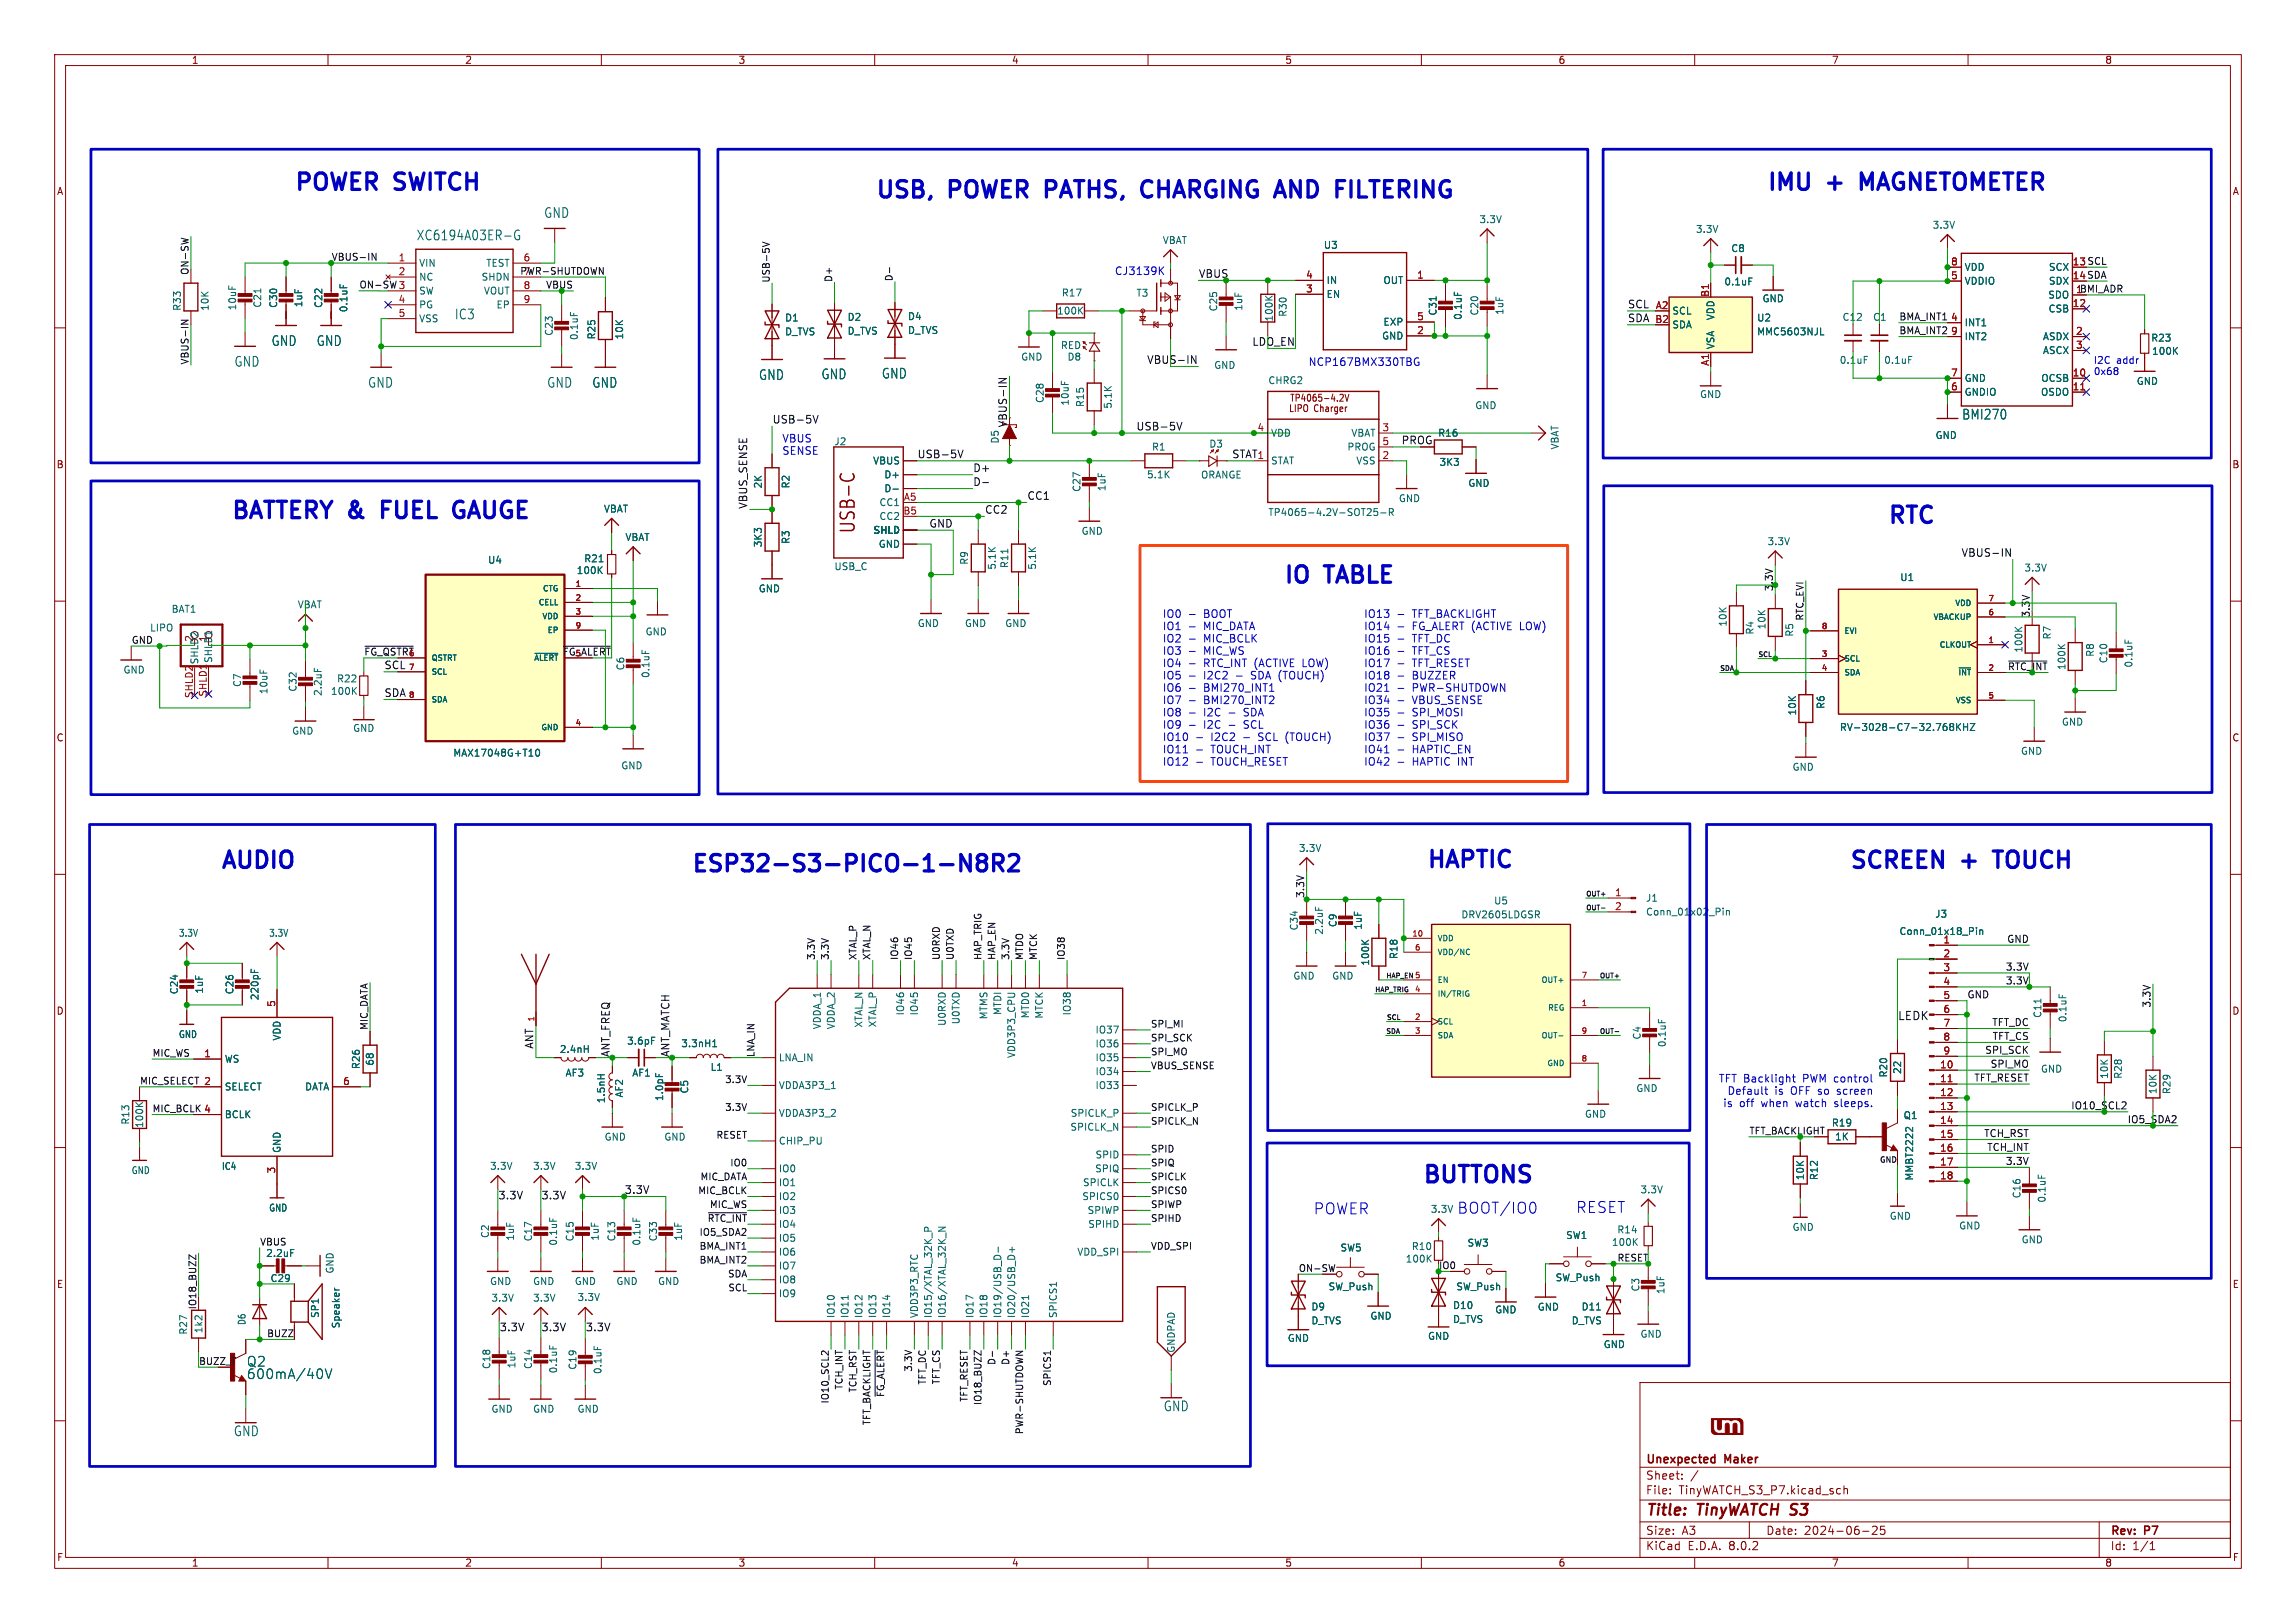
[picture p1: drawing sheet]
<svg xmlns="http://www.w3.org/2000/svg" width="420mm" height="297mm" viewBox="0 0 420 297" stroke-linecap="round" stroke-linejoin="round" font-family="sans-serif">
<defs><g id="words">
<g font-size="4.2" fill="#0000c2">
<text x="53.7" y="35.1">POWER</text>
<text x="72.5" y="35.1">SWITCH</text>
<text x="323.1" y="35.1">IMU</text>
<text x="334.6" y="35.1">+</text>
<text x="341.8" y="35.1">MAGNETOMETER</text>
<text x="160" y="36.5">USB,</text>
<text x="173.9" y="36.5">POWER</text>
<text x="192.7" y="36.5">PATHS,</text>
<text x="211.5" y="36.5">CHARGING</text>
<text x="237.2" y="36.5">AND</text>
<text x="249.4" y="36.5">FILTERING</text>
<text x="42.2" y="95.1">BATTERY &amp;</text>
<text x="71.3" y="95.1">FUEL</text>
<text x="85.6" y="95.1">GAUGE</text>
<text x="345.2" y="96">RTC</text>
<text x="234.7" y="106.9">IO</text>
<text x="242.8" y="106.9">TABLE</text>
<text x="40.3" y="159.1">AUDIO</text>
<text x="126.4" y="159.8">ESP32-S3-PICO-1-N8R2</text>
<text x="260.9" y="159">HAPTIC</text>
<text x="338.2" y="159.1">SCREEN</text>
<text x="359.1" y="159.1">+</text>
<text x="366.3" y="159.1">TOUCH</text>
<text x="260.1" y="216.7">BUTTONS</text>
</g>
<text font-size="3.5" fill="#840000" x="156.7" y="97.8" transform="rotate(-90 156.7 97.8)">USB-C</text>
<g font-size="2.8" fill="#0000c2">
<text x="240.3" y="222.4">POWER</text>
<text x="266.6" y="222.3">BOOT/IO0</text>
<text x="288.3" y="222.1">RESET</text>
</g>
<g font-size="2.8" fill="#840000">
<text x="301" y="277.9">Title:</text>
<text x="310.6" y="277.9">TinyWATCH S3</text>
</g>
<g font-size="2.5" fill="#006464">
<text x="99.4" y="40.1">GND</text>
<text x="76.1" y="44.2">XC6194A03ER-G</text>
<text x="83.1" y="58.6">IC3</text>
<text x="49.6" y="63.5">GND</text>
<text x="57.8" y="63.5">GND</text>
<text x="42.8" y="67.3">GND</text>
<text x="67.2" y="71.2">GND</text>
<text x="100" y="71.2">GND</text>
<text x="108.3" y="71.2">GND</text>
<text x="138.7" y="69.7">GND</text>
<text x="150.2" y="69.6">GND</text>
<text x="161.2" y="69.5">GND</text>
<text x="358.8" y="77">BMI270</text>
<text x="45.1" y="250.3">Q2</text>
<text x="45.1" y="252.6">600mA/40V</text>
<text x="42.7" y="263">GND</text>
<text x="212.8" y="258.5">GND</text>
</g>
<text font-size="2.1" fill="#0f0f0f" x="347.1" y="186.8">LEDK</text>
<g font-size="2.1" fill="#840000">
<text x="301" y="268.2">Unexpected</text>
<text x="315.6" y="268.2">Maker</text>
<text x="301" y="273.7">File:</text>
<text x="301" y="271">Sheet:</text>
<text x="307.1" y="273.7">TinyWATCH_S3_P7.kicad_sch</text>
<text x="301" y="281.1">Size:</text>
<text x="307.6" y="281.1">A3</text>
<text x="323" y="281.1">Date:</text>
<text x="330" y="281.1">2024-06-25</text>
<text x="386" y="281.3">Rev:</text>
<text x="392.4" y="281.3">P7</text>
<text x="301" y="283.9">KiCad</text>
<text x="308.7" y="283.9">E.D.A.</text>
<text x="316.3" y="283.9">8.0.2</text>
<text x="386" y="283.9">Id:</text>
<text x="390.1" y="283.9">1/1</text>
</g>
<g font-size="1.9" fill="#0000c2">
<text x="203.8" y="50.4">CJ3139K</text>
<text x="239.3" y="67.1">NCP167BMX330TBG</text>
<text x="143" y="81.1">VBUS</text>
<text x="143" y="83.3">SENSE</text>
<text x="212.6" y="113.2">IO0</text>
<text x="220.3" y="113.2">BOOT</text>
<text x="249.4" y="113.2">IO13</text>
<text x="258.5" y="113.2">TFT_BACKLIGHT</text>
<text x="212.6" y="115.4">IO1</text>
<text x="212.6" y="117.7">IO2</text>
<text x="212.6" y="119.9">IO3</text>
<text x="220.3" y="115.4">MIC_DATA</text>
<text x="220.3" y="117.7">MIC_BCLK</text>
<text x="220.3" y="119.9">MIC_WS</text>
<text x="249.4" y="115.4">IO14</text>
<text x="249.4" y="117.7">IO15</text>
<text x="249.4" y="119.9">IO16</text>
<text x="258.5" y="115.4">FG_ALERT (ACTIVE LOW)</text>
<text x="258.5" y="117.7">TFT_DC</text>
<text x="258.5" y="119.9">TFT_CS</text>
<text x="212.6" y="122.2">IO4</text>
<text x="212.6" y="124.4">IO5</text>
<text x="220.3" y="122.2">RTC_INT (ACTIVE LOW)</text>
<text x="220.3" y="124.4">I2C2</text>
<text x="226.3" y="124.4">-</text>
<text x="229.2" y="124.4">SDA (TOUCH)</text>
<text x="249.4" y="122.2">IO17</text>
<text x="249.4" y="124.4">IO18</text>
<text x="258.5" y="122.2">TFT_RESET</text>
<text x="258.5" y="124.4">BUZZER</text>
<text x="212.6" y="126.7">IO6</text>
<text x="212.6" y="128.9">IO7</text>
<text x="212.6" y="131.2">IO8</text>
<text x="220.3" y="126.7">BMI270_INT1</text>
<text x="220.3" y="128.9">BMI270_INT2</text>
<text x="220.3" y="131.2">I2C</text>
<text x="224.9" y="131.2">-</text>
<text x="227.9" y="131.2">SDA</text>
<text x="249.4" y="126.7">IO21</text>
<text x="249.4" y="128.9">IO34</text>
<text x="249.4" y="131.2">IO35</text>
<text x="258.5" y="126.7">PWR-SHUTDOWN</text>
<text x="258.5" y="128.9">VBUS_SENSE</text>
<text x="258.5" y="131.2">SPI_MOSI</text>
<text x="212.6" y="133.5">IO9</text>
<text x="212.6" y="135.7">IO10</text>
<text x="212.6" y="138">IO11</text>
<text x="220.3" y="133.5">I2C</text>
<text x="221.6" y="135.7">I2C2</text>
<text x="221.6" y="138">TOUCH_INT</text>
<text x="224.9" y="133.5">-</text>
<text x="227.6" y="135.7">-</text>
<text x="227.9" y="133.5">SCL</text>
<text x="230.6" y="135.7">SCL (TOUCH)</text>
<text x="249.4" y="133.5">IO36</text>
<text x="249.4" y="135.7">IO37</text>
<text x="249.4" y="138">IO41</text>
<text x="258.5" y="133.5">SPI_SCK</text>
<text x="258.5" y="135.7">SPI_MISO</text>
<text x="258.5" y="138">HAPTIC_EN</text>
<text x="212.6" y="140.2">IO12</text>
<text x="221.6" y="140.2">TOUCH_RESET</text>
<text x="249.4" y="140.2">IO42</text>
<text x="258.5" y="140.2">HAPTIC INT</text>
<text x="314.3" y="198.2">TFT Backlight</text>
<text x="315.1" y="202.7">is</text>
<text x="315.9" y="200.4">Default</text>
<text x="318.2" y="202.7">off</text>
<text x="322.3" y="202.7">when</text>
<text x="324.6" y="200.4">is</text>
<text x="327.7" y="200.4">OFF so</text>
<text x="328.7" y="202.7">watch</text>
<text x="329.9" y="198.2">PWM control</text>
<text x="336" y="202.7">sleeps.</text>
<text x="336.4" y="200.4">screen</text>
</g>
<g font-size="1.9" fill="#0f0f0f">
<text x="219.2" y="50.9">VBUS</text>
<text x="297.7" y="59.1">SDA B2</text>
<text x="297.7" y="56.5">SCL</text>
<text x="209.8" y="66.7">VBUS-IN</text>
<text x="141.2" y="77.6">USB-5V</text>
<text x="167.8" y="83.9">USB-5V</text>
<text x="184.3" y="78.3" transform="rotate(-90 184.3 78.3)">VBUS-IN</text>
<text x="207.8" y="78.9">USB-5V</text>
<text x="225.3" y="83.9">STAT1</text>
<text x="177.9" y="89">D-</text>
<text x="177.9" y="86.5">D+</text>
<text x="136.8" y="93.2" transform="rotate(-90 136.8 93.2)">VBUS_SENSE</text>
<text x="180.1" y="94.1">CC2</text>
<text x="187.8" y="91.6">CC1</text>
<text x="169.9" y="96.6">GND</text>
<text x="358.7" y="102">VBUS-IN</text>
<text x="97.7" y="192" transform="rotate(-90 97.7 192)">ANT</text>
<text x="91.1" y="219.6">3.3V</text>
<text x="98.9" y="219.6">3.3V</text>
<text x="114.2" y="218.6">3.3V</text>
<text x="91.3" y="243.7">3.3V</text>
<text x="98.9" y="243.7">3.3V</text>
<text x="107.1" y="243.7">3.3V</text>
</g>
<g font-size="1.9" fill="#009600">
<text x="229" y="63.4">LDO_EN</text>
<text x="70.2" y="122.6">SCL</text>
<text x="70.2" y="127.6">SDA</text>
<text x="111.6" y="193.5" transform="rotate(-90 111.6 193.5)">ANT_FREQ</text>
<text x="122.6" y="193.5" transform="rotate(-90 122.6 193.5)">ANT_MATCH</text>
</g>
<text font-size="1.9" fill="#840000" x="256.3" y="81.4">PROG</text>
<g font-size="1.8" fill="#840000">
<text x="35" y="11.9">1</text>
<text x="85" y="11.9">2</text>
<text x="135" y="11.9">3</text>
<text x="185" y="11.9">4</text>
<text x="235" y="11.9">5</text>
<text x="285" y="11.9">6</text>
<text x="335" y="11.9">7</text>
<text x="385" y="11.9">8</text>
<text x="10.3" y="35.9">A</text>
<text x="408.3" y="35.9">A</text>
<text x="379.1" y="48.6">13 SCL</text>
<text x="379.1" y="51.2">14 SDA</text>
<text x="235.7" y="75.6">LIPO Charger</text>
<text x="235.9" y="73.7">TP4065-4.2V</text>
<text x="10.3" y="85.9">B</text>
<text x="408.2" y="85.9">B</text>
<text x="10.3" y="135.9">C</text>
<text x="408.2" y="135.9">C</text>
<text x="10.3" y="185.9">D</text>
<text x="408.2" y="185.9">D</text>
<text x="10.3" y="235.9">E</text>
<text x="408.3" y="235.9">E</text>
<text x="10.3" y="285.9">F</text>
<text x="35" y="286.9">1</text>
<text x="85" y="286.9">2</text>
<text x="135" y="286.9">3</text>
<text x="185" y="286.9">4</text>
<text x="235" y="286.9">5</text>
<text x="285" y="286.9">6</text>
<text x="335" y="286.9">7</text>
<text x="385" y="286.9">8</text>
<text x="408.3" y="285.9">F</text>
</g>
<g font-size="1.8" fill="#006464">
<text x="270.5" y="41">3.3V</text>
<text x="212.6" y="44.8">VBAT</text>
<text x="242.1" y="45.7">U3</text>
<text x="310.1" y="42.8">3.3V</text>
<text x="316.6" y="46.3">C8</text>
<text x="353.4" y="42">3.3V</text>
<text x="76.6" y="49">VIN</text>
<text x="76.6" y="51.6">NC</text>
<text x="88" y="51.6">SHDN</text>
<text x="88.8" y="49">TEST</text>
<text x="242.6" y="52.2">IN</text>
<text x="253" y="52.2">OUT</text>
<text x="315.3" y="52.4">0.1uF</text>
<text x="359.3" y="52.3">VDDIO</text>
<text x="359.3" y="49.8">VDD</text>
<text x="374.7" y="49.8">SCX</text>
<text x="374.7" y="52.3">SDX</text>
<text x="33.3" y="57" transform="rotate(-90 33.3 57)">R33</text>
<text x="38.4" y="57" transform="rotate(-90 38.4 57)">10K</text>
<text x="43.4" y="56.9" transform="rotate(-90 43.4 56.9)">10uF</text>
<text x="48" y="56.4" transform="rotate(-90 48 56.4)">C21</text>
<text x="50.9" y="56.4" transform="rotate(-90 50.9 56.4)">C30</text>
<text x="55.5" y="56.3" transform="rotate(-90 55.5 56.3)">1uF</text>
<text x="59.2" y="56.4" transform="rotate(-90 59.2 56.4)">C22</text>
<text x="63.7" y="57.2" transform="rotate(-90 63.7 57.2)">0.1uF</text>
<text x="76.6" y="54.1">SW</text>
<text x="76.6" y="56.6">PG</text>
<text x="76.6" y="59.2">VSS</text>
<text x="88.4" y="54.1">VOUT</text>
<text x="90.7" y="56.6">EP</text>
<text x="143.5" y="59">D1</text>
<text x="154.9" y="58.9">D2</text>
<text x="166" y="58.8">D4</text>
<text x="193.3" y="57.8">100K</text>
<text x="194.1" y="54.5">R17</text>
<text x="207.8" y="54.5">T3</text>
<text x="222.9" y="57.1" transform="rotate(-90 222.9 57.1)">C25</text>
<text x="227.4" y="57" transform="rotate(-90 227.4 57)">1uF</text>
<text x="233" y="58.9" transform="rotate(-90 233 58.9)">100K</text>
<text x="235.6" y="58.1" transform="rotate(-90 235.6 58.1)">R30</text>
<text x="242.6" y="54.7">EN</text>
<text x="253" y="59.8">EXP</text>
<text x="263" y="57.8" transform="rotate(-90 263 57.8)">C31</text>
<text x="267.6" y="58.6" transform="rotate(-90 267.6 58.6)">0.1uF</text>
<text x="270.6" y="57.8" transform="rotate(-90 270.6 57.8)">C20</text>
<text x="275.2" y="57.7" transform="rotate(-90 275.2 57.7)">1uF</text>
<text x="305.8" y="57.8">SCL</text>
<text x="313.8" y="58.7" transform="rotate(-90 313.8 58.7)">VDD</text>
<text x="321.3" y="59">U2</text>
<text x="322.3" y="55.5">GND</text>
<text x="336.9" y="58.9">C12</text>
<text x="342.5" y="58.9">C1</text>
<text x="359.3" y="59.9">INT1</text>
<text x="374.6" y="54.8">SDO</text>
<text x="374.6" y="57.4">CSB</text>
<text x="101.3" y="61.5" transform="rotate(-90 101.3 61.5)">C23</text>
<text x="105.9" y="62.3" transform="rotate(-90 105.9 62.3)">0.1uF</text>
<text x="109.1" y="62.2" transform="rotate(-90 109.1 62.2)">R25</text>
<text x="114.2" y="62.2" transform="rotate(-90 114.2 62.2)">10K</text>
<text x="143.5" y="61.6">D_TVS</text>
<text x="154.9" y="61.4">D_TVS</text>
<text x="166" y="61.3">D_TVS</text>
<text x="194" y="64.1">RED</text>
<text x="252.7" y="62.3">GND</text>
<text x="305.8" y="60.3">SDA</text>
<text x="313.8" y="64" transform="rotate(-90 313.8 64)">VSA</text>
<text x="321.3" y="61.6">MMC5603NJL</text>
<text x="359.3" y="62.5">INT2</text>
<text x="373.6" y="62.5">ASDX</text>
<text x="373.6" y="65">ASCX</text>
<text x="393.4" y="62.7">R23</text>
<text x="393.6" y="65.1">100K</text>
<text x="186.7" y="66.2">GND</text>
<text x="195.2" y="66.2">D8</text>
<text x="222" y="67.7">GND</text>
<text x="231.9" y="70.5">CHRG2</text>
<text x="336.4" y="66.8">0.1uF</text>
<text x="344.6" y="66.8">0.1uF</text>
<text x="359.3" y="70.1">GND</text>
<text x="373.3" y="70.1">OCSB</text>
<text x="390.8" y="70.6">GND</text>
<text x="191.1" y="73.8" transform="rotate(-90 191.1 73.8)">C28</text>
<text x="195.7" y="74.3" transform="rotate(-90 195.7 74.3)">10uF</text>
<text x="198.5" y="74.6" transform="rotate(-90 198.5 74.6)">R15</text>
<text x="203.6" y="74.9" transform="rotate(-90 203.6 74.9)">5.1K</text>
<text x="269.8" y="75.1">GND</text>
<text x="310.9" y="73">GND</text>
<text x="359.3" y="72.6">GNDIO</text>
<text x="373.2" y="72.6">OSDO</text>
<text x="152.5" y="81.7">J2</text>
<text x="182.9" y="81.3" transform="rotate(-90 182.9 81.3)">D5</text>
<text x="210.6" y="82.7">R1</text>
<text x="221.1" y="82.1">D3</text>
<text x="232.4" y="80.1">VDD</text>
<text x="246.4" y="82.7">PROG</text>
<text x="247.1" y="80.1">VBAT</text>
<text x="263" y="80.1">R16</text>
<text x="285.3" y="82.4" transform="rotate(-90 285.3 82.4)">VBAT</text>
<text x="354" y="80.5">GND</text>
<text x="139.5" y="89.5" transform="rotate(-90 139.5 89.5)">2K</text>
<text x="144.6" y="89.5" transform="rotate(-90 144.6 89.5)">R2</text>
<text x="159.6" y="85.2">VBUS</text>
<text x="161.7" y="87.7">D+</text>
<text x="202.4" y="90" transform="rotate(-90 202.4 90)">1uF</text>
<text x="209.7" y="87.7">5.1K</text>
<text x="219.6" y="87.8">ORANGE</text>
<text x="232.4" y="85.2">STAT</text>
<text x="248" y="85.2">VSS</text>
<text x="263.2" y="85.4">3K3</text>
<text x="268.5" y="89.3">GND</text>
<text x="110.4" y="94">VBAT</text>
<text x="160.8" y="92.8">CC1</text>
<text x="160.8" y="95.4">CC2</text>
<text x="161.7" y="90.3">D-</text>
<text x="197.8" y="90.1" transform="rotate(-90 197.8 90.1)">C27</text>
<text x="231.9" y="94.6">TP4065-4.2V-SOT25-R</text>
<text x="255.8" y="92.1">GND</text>
<text x="114.3" y="99.2">VBAT</text>
<text x="139.5" y="100.2" transform="rotate(-90 139.5 100.2)">3K3</text>
<text x="144.6" y="99.6" transform="rotate(-90 144.6 99.6)">R3</text>
<text x="159.7" y="97.9">SHLD</text>
<text x="160.6" y="100.4">GND</text>
<text x="197.7" y="98.1">GND</text>
<text x="323.2" y="100">3.3V</text>
<text x="89.2" y="103.4">U4</text>
<text x="105.4" y="105.3">100K</text>
<text x="106.8" y="103.1">R21</text>
<text x="152.5" y="104.5">USB_C</text>
<text x="177.3" y="103.4" transform="rotate(-90 177.3 103.4)">R9</text>
<text x="182.3" y="104.4" transform="rotate(-90 182.3 104.4)">5.1K</text>
<text x="184.6" y="104.1" transform="rotate(-90 184.6 104.1)">R11</text>
<text x="189.7" y="104.4" transform="rotate(-90 189.7 104.4)">5.1K</text>
<text x="347.5" y="106.5">U1</text>
<text x="370.2" y="104.8">3.3V</text>
<text x="31.3" y="112.3">BAT1</text>
<text x="54.4" y="111.5">VBAT</text>
<text x="138.7" y="108.6">GND</text>
<text x="27.4" y="115.8">LIPO</text>
<text x="35.3" y="117.5" transform="rotate(-90 35.3 117.5)">2</text>
<text x="37.9" y="117.5" transform="rotate(-90 37.9 117.5)">1</text>
<text x="118" y="116.5">GND</text>
<text x="167.8" y="114.9">GND</text>
<text x="176.4" y="114.9">GND</text>
<text x="183.8" y="114.9">GND</text>
<text x="316" y="114.8" transform="rotate(-90 316 114.8)">10K</text>
<text x="321" y="116.2" transform="rotate(-90 321 116.2)">R4</text>
<text x="323.2" y="115.3" transform="rotate(-90 323.2 115.3)">10K</text>
<text x="328.2" y="116.6" transform="rotate(-90 328.2 116.6)">R5</text>
<text x="370.1" y="119.5" transform="rotate(-90 370.1 119.5)">100K</text>
<text x="375.3" y="117.1" transform="rotate(-90 375.3 117.1)">R7</text>
<text x="22.5" y="123.5">GND</text>
<text x="36.5" y="121.7" transform="rotate(-90 36.5 121.7)">SHLD2</text>
<text x="39" y="121.4" transform="rotate(-90 39 121.4)">SHLD1</text>
<text x="44.3" y="125.8" transform="rotate(-90 44.3 125.8)">C7</text>
<text x="61.6" y="125.1">R22</text>
<text x="114.4" y="122.8" transform="rotate(-90 114.4 122.8)">C6</text>
<text x="119" y="124.2" transform="rotate(-90 119 124.2)">0.1uF</text>
<text x="378" y="122.7" transform="rotate(-90 378 122.7)">100K</text>
<text x="383.2" y="120.3" transform="rotate(-90 383.2 120.3)">R8</text>
<text x="385.7" y="121.5" transform="rotate(-90 385.7 121.5)">C10</text>
<text x="390.3" y="122.3" transform="rotate(-90 390.3 122.3)">0.1uF</text>
<text x="49.1" y="127.1" transform="rotate(-90 49.1 127.1)">10uF</text>
<text x="54.5" y="126.7" transform="rotate(-90 54.5 126.7)">C32</text>
<text x="59" y="127.5" transform="rotate(-90 59 127.5)">2.2uF</text>
<text x="60.4" y="127.4">100K</text>
<text x="328.7" y="131" transform="rotate(-90 328.7 131)">10K</text>
<text x="333.9" y="129.8" transform="rotate(-90 333.9 129.8)">R6</text>
<text x="53.3" y="134.6">GND</text>
<text x="64.5" y="134.1">GND</text>
<text x="336.5" y="134">RV-3028-C7-32.768KHZ</text>
<text x="377.1" y="133">GND</text>
<text x="82.8" y="138.7">MAX17048G+T10</text>
<text x="113.5" y="141">GND</text>
<text x="327.8" y="141.2">GND</text>
<text x="369.6" y="138.3">GND</text>
<text x="237.5" y="156.1">3.3V</text>
<text x="273.2" y="165.7">U5</text>
<text x="301" y="165.2">J1</text>
<text x="301" y="167.7">Conn_01x02_Pin</text>
<text x="32.6" y="171.6">3.3V</text>
<text x="49.1" y="171.6">3.3V</text>
<text x="237.6" y="170.4" transform="rotate(-90 237.6 170.4)">C34</text>
<text x="242.2" y="171.2" transform="rotate(-90 242.2 171.2)">2.2uF</text>
<text x="244.7" y="169.8" transform="rotate(-90 244.7 169.8)">C9</text>
<text x="249.3" y="170.2" transform="rotate(-90 249.3 170.2)">1uF</text>
<text x="267.2" y="168.2">DRV2605LDGSR</text>
<text x="347.3" y="171.3">Conn_01x18_Pin</text>
<text x="353.9" y="168.1">J3</text>
<text x="236.5" y="179.5">GND</text>
<text x="243.6" y="179.5">GND</text>
<text x="250.6" y="176.8" transform="rotate(-90 250.6 176.8)">100K</text>
<text x="255.8" y="175.6" transform="rotate(-90 255.8 175.6)">R18</text>
<text x="32.7" y="182.1" transform="rotate(-90 32.7 182.1)">C24</text>
<text x="37.3" y="181.9" transform="rotate(-90 37.3 181.9)">1uF</text>
<text x="42.9" y="182.1" transform="rotate(-90 42.9 182.1)">C26</text>
<text x="47.5" y="183.1" transform="rotate(-90 47.5 183.1)">220pF</text>
<text x="165.6" y="185.9" transform="rotate(-90 165.6 185.9)">IO46</text>
<text x="168.1" y="185.9" transform="rotate(-90 168.1 185.9)">IO45</text>
<text x="183.4" y="185.9" transform="rotate(-90 183.4 185.9)">MTDI</text>
<text x="196.1" y="185.9" transform="rotate(-90 196.1 185.9)">IO38</text>
<text x="32.6" y="190.2">GND</text>
<text x="51.5" y="190.5" transform="rotate(-90 51.5 190.5)">VDD</text>
<text x="114.6" y="191.4">3.6pF</text>
<text x="124.5" y="191.8">3.3nH1</text>
<text x="150.3" y="188.5" transform="rotate(-90 150.3 188.5)">VDDA_1</text>
<text x="152.9" y="188.5" transform="rotate(-90 152.9 188.5)">VDDA_2</text>
<text x="158" y="188.2" transform="rotate(-90 158 188.2)">XTAL_N</text>
<text x="160.5" y="188.1" transform="rotate(-90 160.5 188.1)">XTAL_P</text>
<text x="173.2" y="187.8" transform="rotate(-90 173.2 187.8)">U0RXD</text>
<text x="175.7" y="187.5" transform="rotate(-90 175.7 187.5)">U0TXD</text>
<text x="180.8" y="186.6" transform="rotate(-90 180.8 186.6)">MTMS</text>
<text x="188.4" y="186.5" transform="rotate(-90 188.4 186.5)">MTD0</text>
<text x="191" y="186.5" transform="rotate(-90 191 186.5)">MTCK</text>
<text x="200.3" y="191.9">IO36</text>
<text x="200.3" y="189.3">IO37</text>
<text x="300.3" y="190.3" transform="rotate(-90 300.3 190.3)">C4</text>
<text x="304.9" y="191.7" transform="rotate(-90 304.9 191.7)">0.1uF</text>
<text x="373.6" y="186.4" transform="rotate(-90 373.6 186.4)">C11</text>
<text x="378.2" y="187.2" transform="rotate(-90 378.2 187.2)">0.1uF</text>
<text x="41" y="194.7">WS</text>
<text x="66" y="195.7" transform="rotate(-90 66 195.7)">R26</text>
<text x="68.6" y="195.1" transform="rotate(-90 68.6 195.1)">68</text>
<text x="102.3" y="192.9">2.4nH</text>
<text x="103.4" y="197.2">AF3</text>
<text x="115.6" y="197.2">AF1</text>
<text x="129.9" y="196.2">L1</text>
<text x="142.4" y="194.4">LNA_IN</text>
<text x="185.9" y="193.7" transform="rotate(-90 185.9 193.7)">VDD3P3_CPU</text>
<text x="200.3" y="197">IO34</text>
<text x="200.3" y="194.4">IO35</text>
<text x="345.4" y="197.3" transform="rotate(-90 345.4 197.3)">R20</text>
<text x="348" y="196.6" transform="rotate(-90 348 196.6)">22</text>
<text x="373.2" y="196.5">GND</text>
<text x="385.8" y="197.5" transform="rotate(-90 385.8 197.5)">10K</text>
<text x="388.3" y="197.5" transform="rotate(-90 388.3 197.5)">R28</text>
<text x="41" y="199.7">SELECT</text>
<text x="55.7" y="199.7">DATA</text>
<text x="110.8" y="202" transform="rotate(-90 110.8 202)">1.5nH</text>
<text x="114.1" y="200.9" transform="rotate(-90 114.1 200.9)">AF2</text>
<text x="121.5" y="201.6" transform="rotate(-90 121.5 201.6)">1.0pF</text>
<text x="126.1" y="200.2" transform="rotate(-90 126.1 200.2)">C5</text>
<text x="142.4" y="199.5">VDDA3P3_1</text>
<text x="200.3" y="199.5">IO33</text>
<text x="299.2" y="200">GND</text>
<text x="394.7" y="200.3" transform="rotate(-90 394.7 200.3)">10K</text>
<text x="397.2" y="200.3" transform="rotate(-90 397.2 200.3)">R29</text>
<text x="23.9" y="205.9" transform="rotate(-90 23.9 205.9)">R13</text>
<text x="26.4" y="206.5" transform="rotate(-90 26.4 206.5)">100K</text>
<text x="41" y="204.8">BCLK</text>
<text x="110.5" y="208.9">GND</text>
<text x="121.4" y="208.9">GND</text>
<text x="142.4" y="204.6">VDDA3P3_2</text>
<text x="142.4" y="209.7">CHIP_PU</text>
<text x="195.7" y="207.1">SPICLK_N</text>
<text x="195.8" y="204.6">SPICLK_P</text>
<text x="289.8" y="204.7">GND</text>
<text x="335" y="206.3">R19</text>
<text x="335.6" y="208.9">1K</text>
<text x="348.1" y="205">Q1</text>
<text x="24" y="215.1">GND</text>
<text x="40.5" y="214.3">IC4</text>
<text x="51.5" y="211.1" transform="rotate(-90 51.5 211.1)">GND</text>
<text x="89.5" y="214.3">3.3V</text>
<text x="97.4" y="214.3">3.3V</text>
<text x="105" y="214.3">3.3V</text>
<text x="142.4" y="214.7">IO0</text>
<text x="200.2" y="214.7">SPIQ</text>
<text x="200.3" y="212.2">SPID</text>
<text x="49.1" y="221.9">GND</text>
<text x="142.4" y="217.3">IO1</text>
<text x="142.4" y="219.8">IO2</text>
<text x="197.9" y="219.8">SPICS0</text>
<text x="198" y="217.3">SPICLK</text>
<text x="300" y="218.6">3.3V</text>
<text x="330.2" y="216.1" transform="rotate(-90 330.2 216.1)">10K</text>
<text x="332.7" y="216.1" transform="rotate(-90 332.7 216.1)">R12</text>
<text x="350.2" y="216.1" transform="rotate(-90 350.2 216.1)">MMBT2222</text>
<text x="369.8" y="219.4" transform="rotate(-90 369.8 219.4)">C16</text>
<text x="374.4" y="220.2" transform="rotate(-90 374.4 220.2)">0.1uF</text>
<text x="89.6" y="226.7" transform="rotate(-90 89.6 226.7)">C2</text>
<text x="94.2" y="227.1" transform="rotate(-90 94.2 227.1)">1uF</text>
<text x="97.5" y="227.3" transform="rotate(-90 97.5 227.3)">C17</text>
<text x="105.1" y="227.3" transform="rotate(-90 105.1 227.3)">C15</text>
<text x="109.7" y="227.1" transform="rotate(-90 109.7 227.1)">1uF</text>
<text x="112.7" y="227.3" transform="rotate(-90 112.7 227.3)">C13</text>
<text x="120.4" y="227.3" transform="rotate(-90 120.4 227.3)">C33</text>
<text x="125" y="227.1" transform="rotate(-90 125 227.1)">1uF</text>
<text x="142.4" y="227.4">IO5</text>
<text x="142.4" y="222.4">IO3</text>
<text x="142.4" y="224.9">IO4</text>
<text x="198.8" y="222.4">SPIWP</text>
<text x="199" y="224.9">SPIHD</text>
<text x="261.6" y="222.1">3.3V</text>
<text x="286.4" y="226.9">SW1</text>
<text x="295.7" y="225.9">R14</text>
<text x="327.8" y="225.4">GND</text>
<text x="345.6" y="223.4">GND</text>
<text x="358.3" y="225.2">GND</text>
<text x="369.7" y="227.7">GND</text>
<text x="48.6" y="230.2">2.2uF</text>
<text x="61.2" y="233.2" transform="rotate(-90 61.2 233.2)">GND</text>
<text x="102.1" y="228.1" transform="rotate(-90 102.1 228.1)">0.1uF</text>
<text x="117.3" y="228.1" transform="rotate(-90 117.3 228.1)">0.1uF</text>
<text x="142.4" y="230">IO6</text>
<text x="142.4" y="232.5">IO7</text>
<text x="197" y="230">VDD_SPI</text>
<text x="245.1" y="229.2">SW5</text>
<text x="257" y="231.2">100K</text>
<text x="258.2" y="229">R10</text>
<text x="268.3" y="228.3">SW3</text>
<text x="294.8" y="228.2">100K</text>
<text x="49.4" y="234.8">C29</text>
<text x="89.5" y="235.3">GND</text>
<text x="89.8" y="238.4">3.3V</text>
<text x="97.4" y="235.3">GND</text>
<text x="97.4" y="238.4">3.3V</text>
<text x="105" y="235.3">GND</text>
<text x="105.5" y="238.3">3.3V</text>
<text x="112.7" y="235.3">GND</text>
<text x="120.3" y="235.3">GND</text>
<text x="142.4" y="235.1">IO8</text>
<text x="142.4" y="237.6">IO9</text>
<text x="242.9" y="236.3">SW_Push</text>
<text x="265.7" y="239.8">D10</text>
<text x="266.3" y="236.3">SW_Push</text>
<text x="284.5" y="234.7">SW_Push</text>
<text x="300.1" y="236.4" transform="rotate(-90 300.1 236.4)">C3</text>
<text x="304.7" y="236.9" transform="rotate(-90 304.7 236.9)">1uF</text>
<text x="34.4" y="244.3" transform="rotate(-90 34.4 244.3)">R27</text>
<text x="37.2" y="244.1" transform="rotate(-90 37.2 244.1)">1k2</text>
<text x="45.1" y="242.6" transform="rotate(-90 45.1 242.6)">D6</text>
<text x="58.5" y="241.3" transform="rotate(-90 58.5 241.3)">SP1</text>
<text x="62.3" y="243.2" transform="rotate(-90 62.3 243.2)">Speaker</text>
<text x="152.9" y="241.3" transform="rotate(-90 152.9 241.3)">IO10</text>
<text x="155.4" y="241.3" transform="rotate(-90 155.4 241.3)">IO11</text>
<text x="158" y="241.3" transform="rotate(-90 158 241.3)">IO12</text>
<text x="160.5" y="241.3" transform="rotate(-90 160.5 241.3)">IO13</text>
<text x="163" y="241.3" transform="rotate(-90 163 241.3)">IO14</text>
<text x="168.1" y="241.3" transform="rotate(-90 168.1 241.3)">VDD3P3_RTC</text>
<text x="170.7" y="241.3" transform="rotate(-90 170.7 241.3)">IO15/XTAL_32K_P</text>
<text x="173.2" y="241.3" transform="rotate(-90 173.2 241.3)">IO16/XTAL_32K_N</text>
<text x="178.3" y="241.3" transform="rotate(-90 178.3 241.3)">IO17</text>
<text x="180.8" y="241.3" transform="rotate(-90 180.8 241.3)">IO18</text>
<text x="183.4" y="241.3" transform="rotate(-90 183.4 241.3)">IO19/USB_D-</text>
<text x="185.9" y="241.3" transform="rotate(-90 185.9 241.3)">IO20/USB_D+</text>
<text x="188.4" y="241.3" transform="rotate(-90 188.4 241.3)">IO21</text>
<text x="193.5" y="241.3" transform="rotate(-90 193.5 241.3)">SPICS1</text>
<text x="235.5" y="245.8">GND</text>
<text x="239.8" y="240">D9</text>
<text x="239.8" y="242.5">D_TVS</text>
<text x="250.6" y="241.7">GND</text>
<text x="261.1" y="245.4">GND</text>
<text x="265.7" y="242.3">D_TVS</text>
<text x="273.4" y="240.5">GND</text>
<text x="281.2" y="240">GND</text>
<text x="287.4" y="242.5">D_TVS</text>
<text x="289.2" y="240">D11</text>
<text x="300" y="245">GND</text>
<text x="89.9" y="250.6" transform="rotate(-90 89.9 250.6)">C18</text>
<text x="94.5" y="250.5" transform="rotate(-90 94.5 250.5)">1uF</text>
<text x="97.5" y="250.6" transform="rotate(-90 97.5 250.6)">C14</text>
<text x="102.1" y="251.4" transform="rotate(-90 102.1 251.4)">0.1uF</text>
<text x="105.6" y="250.8" transform="rotate(-90 105.6 250.8)">C19</text>
<text x="110.2" y="251.5" transform="rotate(-90 110.2 251.5)">0.1uF</text>
<text x="215.1" y="247.6" transform="rotate(-90 215.1 247.6)">GNDPAD</text>
<text x="293.3" y="246.9">GND</text>
<text x="89.8" y="258.7">GND</text>
<text x="97.4" y="258.7">GND</text>
<text x="105.5" y="258.7">GND</text>
</g>
<g font-size="1.8" fill="#0f0f0f">
<text x="60.6" y="47.8">VBUS-IN</text>
<text x="34.6" y="50.4" transform="rotate(-90 34.6 50.4)">ON-SW</text>
<text x="65.7" y="52.9">ON-SW 3</text>
<text x="95.7" y="50.4">7</text>
<text x="379.7" y="53.7">1BMI_ADR</text>
<text x="347.3" y="58.7">BMA_INT1</text>
<text x="347.3" y="61.2">BMA_INT2</text>
<text x="34.6" y="66.8" transform="rotate(-90 34.6 66.8)">VBUS-IN</text>
<text x="371.4" y="113.1" transform="rotate(-90 371.4 113.1)">3.3V</text>
<text x="24" y="117.9">GND</text>
<text x="66.5" y="120">~{FG_QSTRT}</text>
<text x="102.9" y="120">~{FG_ALERT}</text>
<text x="238.7" y="164.4" transform="rotate(-90 238.7 164.4)">3.3V</text>
<text x="367.1" y="172.6">GND</text>
<text x="366.8" y="177.7">3.3V</text>
<text x="359.8" y="182.8">GND</text>
<text x="366.8" y="180.2">3.3V</text>
<text x="393.5" y="184.5" transform="rotate(-90 393.5 184.5)">3.3V</text>
<text x="364.3" y="187.9">TFT_DC</text>
<text x="364.4" y="190.4">TFT_CS</text>
<text x="363" y="192.9">SPI_SCK</text>
<text x="364" y="195.5">SPI_MO</text>
<text x="361.1" y="198">TFT_RESET</text>
<text x="362.9" y="208.2">TCH_RST</text>
<text x="363.4" y="210.7">TCH_INT</text>
<text x="366.8" y="213.3">3.3V</text>
</g>
<g font-size="1.8" fill="#a90000">
<text x="72.8" y="47.9">1</text>
<text x="95.7" y="47.9">6</text>
<text x="72.8" y="50.4">2</text>
<text x="95.7" y="53">8</text>
<text x="238.8" y="53.6">3</text>
<text x="238.8" y="51.1">4</text>
<text x="259.1" y="51.1">1</text>
<text x="356.8" y="51.2">5</text>
<text x="356.8" y="48.6">8</text>
<text x="379.1" y="48.6">13</text>
<text x="379.1" y="51.2">14</text>
<text x="379.7" y="53.7">1</text>
<text x="72.8" y="55.5">4</text>
<text x="72.8" y="58.1">5</text>
<text x="95.7" y="55.5">9</text>
<text x="259.1" y="58.7">5</text>
<text x="302.7" y="59.2">B2</text>
<text x="302.8" y="56.6">A2</text>
<text x="312.7" y="54.4" transform="rotate(-90 312.7 54.4)">B1</text>
<text x="356.8" y="58.8">4</text>
<text x="379.1" y="56.3">12</text>
<text x="259.1" y="61.2">2</text>
<text x="356.8" y="61.3">9</text>
<text x="379.7" y="61.3">2</text>
<text x="379.7" y="63.9">3</text>
<text x="312.7" y="67" transform="rotate(-90 312.7 67)">A1</text>
<text x="356.8" y="71.5">6</text>
<text x="356.8" y="69">7</text>
<text x="379.1" y="69">10</text>
<text x="379.1" y="71.5">11</text>
<text x="229.9" y="79">4</text>
<text x="252.8" y="79">3</text>
<text x="252.8" y="81.5">5</text>
<text x="252.8" y="84.1">2</text>
<text x="165.2" y="94.2">B5</text>
<text x="165.2" y="91.7">A5</text>
<text x="35.3" y="127.8" transform="rotate(-90 35.3 127.8)">SHLD2</text>
<text x="37.9" y="127.6" transform="rotate(-90 37.9 127.6)">SHLD1</text>
<text x="295.3" y="164.1">1</text>
<text x="295.3" y="166.6">2</text>
<text x="355.4" y="172.7">1</text>
<text x="355.4" y="175.3">2</text>
<text x="355.4" y="177.8">3</text>
<text x="50.4" y="184.3" transform="rotate(-90 50.4 184.3)">5</text>
<text x="355.4" y="180.3">4</text>
<text x="355.4" y="182.9">5</text>
<text x="355.4" y="185.4">6</text>
<text x="355.4" y="188">7</text>
<text x="355.4" y="190.5">8</text>
<text x="37.3" y="193.5">1</text>
<text x="354.8" y="195.6">10</text>
<text x="355.4" y="193">9</text>
<text x="37.3" y="198.6">2</text>
<text x="37.3" y="203.7">4</text>
<text x="62.7" y="198.6">6</text>
<text x="354.8" y="198.1">11</text>
<text x="354.8" y="200.7">12</text>
<text x="354.8" y="203.2">13</text>
<text x="354.8" y="205.7">14</text>
<text x="354.8" y="208.3">15</text>
<text x="50.4" y="214.8" transform="rotate(-90 50.4 214.8)">3</text>
<text x="354.8" y="210.8">16</text>
<text x="354.8" y="213.4">17</text>
<text x="354.8" y="215.9">18</text>
</g>
<g font-size="1.8" fill="#009600">
<text x="99.8" y="52.9">VBUS</text>
<text x="324.4" y="108.3" transform="rotate(-90 324.4 108.3)">3.3V</text>
<text x="378.8" y="203.1">IO10_SCL2</text>
<text x="389.1" y="205.6">IO5_SDA2</text>
</g>
<g font-size="1.8" fill="#0000c2">
<text x="382.9" y="66.7">I2C</text>
<text x="382.9" y="68.7">0x68</text>
<text x="387.2" y="66.7">addr</text>
</g>
<g font-size="1.7" fill="#0f0f0f">
<text x="95.1" y="50.4">PWR-SHUTDOWN</text>
<text x="140.9" y="51.8" transform="rotate(-90 140.9 51.8)">USB-5V</text>
<text x="152.3" y="51.7" transform="rotate(-90 152.3 51.7)">D+</text>
<text x="163.4" y="51.6" transform="rotate(-90 163.4 51.6)">D-</text>
<text x="330" y="113.7" transform="rotate(-90 330 113.7)">RTC_EVI</text>
<text x="149.1" y="175.8" transform="rotate(-90 149.1 175.8)">3.3V</text>
<text x="151.7" y="175.8" transform="rotate(-90 151.7 175.8)">3.3V</text>
<text x="156.8" y="175.8" transform="rotate(-90 156.8 175.8)">XTAL_P</text>
<text x="159.3" y="175.8" transform="rotate(-90 159.3 175.8)">XTAL_N</text>
<text x="164.4" y="175.8" transform="rotate(-90 164.4 175.8)">IO46</text>
<text x="166.9" y="175.8" transform="rotate(-90 166.9 175.8)">IO45</text>
<text x="172" y="175.8" transform="rotate(-90 172 175.8)">U0RXD</text>
<text x="174.5" y="175.8" transform="rotate(-90 174.5 175.8)">U0TXD</text>
<text x="179.6" y="175.8" transform="rotate(-90 179.6 175.8)">HAP_TRIG</text>
<text x="182.2" y="175.8" transform="rotate(-90 182.2 175.8)">HAP_EN</text>
<text x="184.7" y="175.8" transform="rotate(-90 184.7 175.8)">3.3V</text>
<text x="187.2" y="175.8" transform="rotate(-90 187.2 175.8)">MTDO</text>
<text x="189.8" y="175.8" transform="rotate(-90 189.8 175.8)">MTCK</text>
<text x="194.9" y="175.8" transform="rotate(-90 194.9 175.8)">IO38</text>
<text x="67.3" y="188.6" transform="rotate(-90 67.3 188.6)">MIC_DATA</text>
<text x="210.4" y="190.7">SPI_SCK</text>
<text x="210.4" y="188.1">SPI_MI</text>
<text x="27.8" y="193.5">MIC_WS</text>
<text x="138.1" y="193.5" transform="rotate(-90 138.1 193.5)">LNA_IN</text>
<text x="210.4" y="195.7">VBUS_SENSE</text>
<text x="210.4" y="193.2">SPI_MO</text>
<text x="25.5" y="198.5">MIC_SELECT 2</text>
<text x="27.8" y="203.6">MIC_BCLK 4</text>
<text x="132.5" y="203.4">3.3V</text>
<text x="132.5" y="198.3">3.3V</text>
<text x="210.4" y="203.4">SPICLK_P</text>
<text x="130.9" y="208.4">RESET</text>
<text x="210.4" y="205.9">SPICLK_N</text>
<text x="133.5" y="213.5">IO0</text>
<text x="210.4" y="211">SPID</text>
<text x="210.4" y="213.5">SPIQ</text>
<text x="127.6" y="218.6">MIC_BCLK</text>
<text x="128" y="216.1">MIC_DATA</text>
<text x="129.8" y="221.1">MIC_WS</text>
<text x="210.4" y="221.1">SPIWP</text>
<text x="210.4" y="216.1">SPICLK</text>
<text x="210.4" y="218.6">SPICS0</text>
<text x="127.9" y="226.2">IO5_SDA2</text>
<text x="210.4" y="223.7">SPIHD</text>
<text x="47.5" y="228">VBUS</text>
<text x="127.9" y="231.3">BMA_INT2</text>
<text x="127.9" y="228.8">BMA_INT1</text>
<text x="133.1" y="233.8">SDA</text>
<text x="210.4" y="228.8">VDD_SPI</text>
<text x="237.5" y="232.8">ON-SW</text>
<text x="295.8" y="230.9">RESET</text>
<text x="36" y="239.7" transform="rotate(-90 36 239.7)">IO18_BUZZ</text>
<text x="133.1" y="236.4">SCL</text>
<text x="48.8" y="244.8">BUZZ</text>
<text x="166.9" y="251.1" transform="rotate(-90 166.9 251.1)">3.3V</text>
<text x="182.2" y="249.9" transform="rotate(-90 182.2 249.9)">D-</text>
<text x="184.7" y="249.9" transform="rotate(-90 184.7 249.9)">D+</text>
<text x="151.7" y="256.9" transform="rotate(-90 151.7 256.9)">IO10_SCL2</text>
<text x="154.2" y="254.4" transform="rotate(-90 154.2 254.4)">TCH_INT</text>
<text x="156.8" y="254.9" transform="rotate(-90 156.8 254.9)">TCH_RST</text>
<text x="169.5" y="253.5" transform="rotate(-90 169.5 253.5)">TFT_DC</text>
<text x="172" y="253.4" transform="rotate(-90 172 253.4)">TFT_CS</text>
<text x="177.1" y="256.6" transform="rotate(-90 177.1 256.6)">TFT_RESET</text>
<text x="179.6" y="257.2" transform="rotate(-90 179.6 257.2)">IO18_BUZZ</text>
<text x="192.3" y="253.7" transform="rotate(-90 192.3 253.7)">SPICS1</text>
<text x="159.3" y="260.9" transform="rotate(-90 159.3 260.9)">TFT_BACKLIGHT</text>
<text x="187.2" y="262.6" transform="rotate(-90 187.2 262.6)">PWR-SHUTDOWN</text>
</g>
<g font-size="1.7" fill="#009600">
<text x="367.2" y="122.7">~{RTC_INT}</text>
<text x="319.9" y="207.7">TFT_BACKLIGHT</text>
<text x="129.3" y="223.7">~{RTC_INT}</text>
<text x="263.1" y="232.3">IO0</text>
<text x="161.8" y="255.7" transform="rotate(-90 161.8 255.7)">~{FG_ALERT}</text>
</g>
<text font-size="1.7" fill="#840000" x="36.3" y="249.8">BUZZ_T</text>
<g font-size="1.4" fill="#a90000">
<text x="105.2" y="107.4">1</text>
<text x="105.2" y="110">2</text>
<text x="105.2" y="112.5">3</text>
<text x="363.6" y="112.6">6</text>
<text x="363.6" y="110.1">7</text>
<text x="105.2" y="115.1">9</text>
<text x="333.1" y="115.2">8</text>
<text x="363.6" y="117.7">1</text>
<text x="74.7" y="120.1">6</text>
<text x="74.7" y="122.7">7</text>
<text x="105.2" y="120.1">5</text>
<text x="333.1" y="120.3">3</text>
<text x="333.1" y="122.8">4</text>
<text x="363.6" y="122.8">2</text>
<text x="74.7" y="127.8">8</text>
<text x="363.6" y="127.9">5</text>
<text x="105.2" y="132.8">4</text>
<text x="258.2" y="171.4">10</text>
<text x="258.7" y="174">6</text>
<text x="289.2" y="179.1">7</text>
<text x="258.7" y="181.6">4</text>
<text x="289.2" y="184.1">1</text>
<text x="97.8" y="187" transform="rotate(-90 97.8 187)">1</text>
<text x="258.7" y="186.7">2</text>
<text x="258.7" y="189.2">3</text>
<text x="289.2" y="189.2">9</text>
<text x="289.2" y="194.3">8</text>
</g>
<g font-size="1.4" fill="#006464">
<text x="98.4" y="111">CELL</text>
<text x="99.1" y="113.5">VDD</text>
<text x="99.2" y="108.4">CTG</text>
<text x="353.6" y="113.6">VBACKUP</text>
<text x="357.5" y="111.1">VDD</text>
<text x="100" y="116.1">EP</text>
<text x="337.3" y="116.2">EVI</text>
<text x="354.7" y="118.7">CLKOUT</text>
<text x="78.9" y="121.1">QSTRT</text>
<text x="78.9" y="123.7">SCL</text>
<text x="97.6" y="121.1">~{ALERT}</text>
<text x="337.3" y="121.3">SCL</text>
<text x="337.3" y="123.8">SDA</text>
<text x="358.1" y="123.8">~{INT}</text>
<text x="78.9" y="128.8">SDA</text>
<text x="357.6" y="128.9">VSS</text>
<text x="98.9" y="133.8">GND</text>
<text x="262.9" y="172.4">VDD</text>
<text x="262.9" y="175">VDD/NC</text>
<text x="262.9" y="182.6">IN/TRIG</text>
<text x="262.9" y="180.1">EN</text>
<text x="281.8" y="180.1">OUT+</text>
<text x="283.1" y="185.1">REG</text>
<text x="262.9" y="187.7">SCL</text>
<text x="262.9" y="190.2">SDA</text>
<text x="281.8" y="190.2">OUT-</text>
<text x="282.9" y="195.3">GND</text>
</g>
<g font-size="1.4" fill="#0f0f0f">
<text x="258.7" y="179.1">5</text>
<text x="343.7" y="212.8">GND</text>
</g>
<g font-size="1.2" fill="#0f0f0f">
<text x="314.6" y="122.8">SDA</text>
<text x="321.6" y="120.3">SCL</text>
<text x="290.1" y="164.1">OUT+</text>
<text x="290.1" y="166.6">OUT-</text>
<text x="253.5" y="179.1">HAP_EN</text>
<text x="292.5" y="179.1">OUT+</text>
<text x="251.5" y="181.6">HAP_TRIG</text>
<text x="253.5" y="189.2">SDA</text>
<text x="253.6" y="186.7">SCL</text>
<text x="292.5" y="189.2">OUT-</text>
</g>
</g></defs>
<g fill="none" stroke="#840000" stroke-width=".18">
<path d="M10 10h400v277h-400zM12 12h396v273h-396zM60 10v2M110 10v2M160 10v2M210 10v2M260 10v2M310 10v2M360 10v2M10 60h2M34.9 49.3v2.5M34.9 56.9v2.5"/>
<path d="M44.8 50.7v3.3M44.8 55v3.3M52.3 50.7v3.3M52.3 55v4.6M60.6 50.7v3.3M60.6 55v4.6M70.6 50.3l.8 .8M71 48.2h5.1M71 50.7h5.1M71 53.2h5.1M71 55.8h5.1M71 58.3h5.1"/>
<path d="M71.4 50.3l-.8 .8M93.8 48.2h5.1M93.8 50.7h5.1M93.8 53.2h5.1M93.8 55.8h5.1M101.5 41.8v2.5M102.7 55.8v3.3M110.7 54.5v2.5M141.2 55.6v10.2M152.7 55.5v10.2M163.7 55.4v10.1M190.8 56.9h2.5"/>
<path d="M198.4 56.9h2.5M214.1 45.7v2.6M224.3 51.3v3.3M224.3 55.6v3.3M231.9 51.3v2.5M231.9 58.9v2.6M237 51.3h5.1M237 53.8h5.1M257.3 51.3h5.1M257.3 58.9h5.1M408 60h2M44.8 60.8v2.6"/>
<path d="M69.7 64.7v2.5M102.7 60.1v3.3M102.7 64.7v2.5M110.7 62.1v5.1M184.7 77.7h1.2v.5h-.2M188.2 61v2.5M192.5 68.1v3.3M192.5 72.4v3.3M198.1 63.4l.4 .1-.3 .3zM198.1 62.5l.4 .1-.3 .3zM198.4 63.6l.4 .4M198.4 62.7l.4 .4"/>
<path d="M200.2 66h.1M200.2 61h.1M200.2 61v1.7M200.2 64.3v1.7M200.2 67.6v2.5M200.2 75.2v2.5M224.3 61.5v2.5M257.3 61.5h5.1M141.2 83.1v2.5M141.2 90.7v5.1M165.2 84.3h2.6M165.2 86.9h2.6"/>
<path d="M165.2 89.4h2.6M165.2 99.6h2.6M165.2 97h2.6M178.9 97v2.6M184.7 81.5h.1M184.7 80.3v1.2M186.3 97v2.6M199.3 84.3v3.3M199.3 88.6v3.3M199.3 92.8v2.6M219.3 84.3h.1M219.3 84.3h1.8"/>
<path d="M221.7 82.6l-.3 .3M222.6 84.3h1.8M222.6 82.6l-.4 .3M224.4 84.3h.1M10 110h2M55.9 112.4v2.5M111.9 100.7v.8M111.9 105v.8M141.2 100.8v5.1M170.3 109.7v2.6M178.9 104.6v2.6M178.9 109.7v2.6"/>
<path d="M186.3 104.6v2.6M186.3 109.7v2.6M408 110h2M35.6 122.2v5.1M38.1 121.9v5.1M45.7 120.7v3.3M45.7 125v3.3M55.9 129.4v2.6M10 160h2M408 160h2M34.2 172.5v2.5M34.2 176.3v3.3"/>
<path d="M44.3 176.3v3.3M50.7 172.5v2.5M149.5 178.3v2.5M152 178.3v2.5M157.1 178.3v2.5M159.6 178.3v2.5M164.7 178.3v2.5M167.3 178.3v2.5M172.3 178.3v2.5M174.9 178.3v2.5M180 178.3v2.5M182.5 178.3v2.5"/>
<path d="M185 178.3v2.5M187.6 178.3v2.5M190.1 178.3v2.5M195.2 178.3v2.5M25.5 198.9v2.5M34.2 180.6v3.3M34.2 184.9v2.6M35.4 193.8h5.1M35.4 198.9h5.1M44.3 180.6v3.3M50.7 181.1v5.1M60.8 198.9h5.1"/>
<path d="M67.7 188.7v2.6M67.7 196.3v2.6M101.3 193.5h1.3a.64 .64 0 0 0 .7 .7 .64 .64 0 0 0 .6-.7 .64 .64 0 0 0 .6 .7 .64 .64 0 0 0 .7-.7 .64 .64 0 0 0 .6 .7 .64 .64 0 0 0 .6-.7 .64 .64 0 0 0 .7 .7 .64 .64 0 0 0 .6-.7h1.3M112 195.1v1.2a.64 .64 0 0 0-.6 .7 .64 .64 0 0 0 .6 .6 .64 .64 0 0 0-.6 .7 .64 .64 0 0 0 .6 .6 .64 .64 0 0 0-.6 .6 .64 .64 0 0 0 .6 .7 .64 .64 0 0 0-.6 .6 .64 .64 0 0 0 .6 .6v1.3M114.8 193.5h2M117.9 193.5h2M122.9 195.1v3.3M122.9 199.4v3.3M126.1 193.5h1.3a.64 .64 0 0 1 .6-.6 .64 .64 0 0 1 .7 .6 .64 .64 0 0 1 .6-.6 .64 .64 0 0 1 .6 .6 .64 .64 0 0 1 .7-.6 .64 .64 0 0 1 .6 .6 .64 .64 0 0 1 .6-.6 .64 .64 0 0 1 .7 .6h1.2M139.3 193.5h2.6M139.3 198.6h2.6M205.4 193.5h2.5"/>
<path d="M205.4 198.6h2.5M205.4 196.1h2.5M205.4 191h2.5M205.4 188.5h2.5M10 210h2M25.5 206.5v2.5M25.5 209.8v2.5M35.4 204h5.1M50.7 211.6v7.6M98.9 215.1v2.6M106.6 215.1v2.6M112 203.7v2.5"/>
<path d="M122.9 203.7v2.5M139.3 203.7h2.6M139.3 218.9h2.6M139.3 216.4h2.6M139.3 213.9h2.6M139.3 208.8h2.6M205.4 203.7h2.5M205.4 218.9h2.5M205.4 216.4h2.5M205.4 213.9h2.5M205.4 211.3h2.5M205.4 206.2h2.5"/>
<path d="M408 210h2M98.9 221.5v3.3M98.9 225.8v3.3M98.9 230.1v2.6M98.9 239.3v2.5M106.6 221.5v3.3M106.6 225.8v3.3M106.6 230.1v2.6M107.1 239.3v2.5M114.2 221.5v3.3M114.2 225.8v3.3M114.2 230.1v2.6"/>
<path d="M121.8 221.5v3.3M121.8 225.8v3.3M121.8 230.1v2.6M139.3 226.6h2.6M139.3 229.1h2.6M139.3 231.6h2.6M139.3 234.2h2.6M139.3 236.7h2.6M139.3 224h2.6M139.3 221.5h2.6M205.4 229.1h2.5M205.4 224h2.5"/>
<path d="M205.4 221.5h2.5M10 260h2M36.3 244.9v2.5M45 257.8v2.5M91.3 253.5v2.5M98.9 244.9v3.3M98.9 249.2v3.3M98.9 253.5v2.5M107.1 245v3.3M107.1 249.3v3.3M107.1 253.5v2.5M152 241.8v2.5"/>
<path d="M154.6 241.8v2.5M157.1 241.8v2.5M159.6 241.8v2.5M162.2 241.8v2.5M167.3 241.8v2.5M169.8 241.8v2.5M172.3 241.8v2.5M177.4 241.8v2.5M180 241.8v2.5M182.5 241.8v2.5M185 241.8v2.5M187.6 241.8v2.5"/>
<path d="M192.7 241.8v2.5M214.2 248.2v2.5M214.2 253.2v2.6M300 253h108v32h-108zM408 260h2M300 278.5h108M300 274.5h108M300 268.5h108M305.5 273.2v.2M305.5 272.5v.1M307.7 270.5v.2M307.7 269.8v.1"/>
<path d="M310.6 269.1l-1.3 1.9M320 278.5v3M336.5 272.4l.2 .1M336.7 273.3l-.2 .1M337.3 271.9v1.5M337.3 272.5l.2-.1 .4 .1v.9M342.5 279.4l.6-.1 .2 .1 .1 .3-1 1.1h1M344.7 279.3h-.7l-.1 .7 .3-.1h.5l.1 .2-.1 .5-.2 .2-.6-.2M384 278.5v6.5M60 285v2M110 285v2M160 285v2"/>
<path d="M210 285v2M260 285v2M300 281.5h108M310 285v2M340.7 280.2h1.2M360 285v2M393.3 283.6h.9M393.3 282.5l.4-.4v1.5"/>
</g>
<path d="M117.9 192v3.1M313.3 266.7l.4 .1M313.7 266.2v1.5M313.7 267.6l-.4 .1" fill="none" stroke="#840000" stroke-width=".3"/>
<g fill="none" stroke="#840000" stroke-width=".25">
<path d="M33.7 51.8h2.5v5.1h-2.5zM50.4 59.6h3.8M58.7 59.6h3.8M76.1 45.6h17.7v15.3h-17.7zM99.6 41.8h3.8M109.5 57h2.5v5.1h-2.5zM140 58.9v.5h2.5v.5M140 56.9h2.5l-2.5 5.1h2.5zM151.4 58.8v.5h2.5v.5M151.4 56.8h2.5l-2.5 5h2.5zM162.4 58.7v.5h2.6v.5M162.4 56.6h2.6l-2.6 5.1h2.6z"/>
<path d="M193.3 55.6h5.1v2.6h-5.1zM212.9 47l1.2-1.3 1.3 1.3M230.6 53.8h2.6v5.1h-2.6zM242.1 46.2h15.2v17.8h-15.2zM42.9 63.4h3.8M67.8 67.2h3.8M100.8 67.2h3.8M108.8 67.2h3.8M139.3 65.8h3.8M150.7 65.7h3.9M161.8 65.5h3.8M186.3 63.5h3.8"/>
<path d="M198.9 70.1h2.5v5.1h-2.5zM222.4 64h3.8M140 95.8h2.5v5h-2.5zM140 85.6h2.5v5.1h-2.5zM152.5 81.8h12.7v20.3h-12.7zM177.7 99.6h2.5v5h-2.5zM185 99.6h2.6v5h-2.6zM197.4 95.4h3.8M54.6 113.7l1.3-1.3 1.2 1.3M139.3 105.9h3.8M168.4 112.3h3.8M177 112.3h3.8"/>
<path d="M184.4 112.3h3.8M54 132h3.8M32.9 173.7l1.3-1.2 1.2 1.2M49.4 173.7l1.3-1.2 1.2 1.2M32.9 187.5h2.5M40.5 186.2h20.3v25.4h-20.3zM66.4 191.3h2.6v5h-2.6zM141.9 183.4l2.5-2.6h61v61h-63.5zM24.3 212.3h2.5M24.3 201.4h2.5v5.1h-2.5zM49.4 219.2h2.5M97.7 216.4l1.2-1.3 1.3 1.3"/>
<path d="M105.3 216.4l1.3-1.3 1.2 1.3M110.1 206.2h3.8M121 206.2h3.8M35.1 239.8h2.5v5.1h-2.5zM97 232.7h3.8M104.6 232.7h3.9M112.3 232.7h3.8M119.9 232.7h3.8M211.7 235.5h5.1v10.1l-2.6 2.6-2.5-2.6zM89.4 256h3.8M97 256h3.8M97.7 240.5l1.2-1.2 1.3 1.2"/>
<path d="M105.2 256h3.8M105.8 240.5l1.3-1.2 1.2 1.2"/>
</g>
<g fill="#840000" stroke="#840000" stroke-width=".18">
<path d="M97.7 248.9h2.5v.5h-2.5z"/>
<path d="M97.7 247.9h2.5v.5h-2.5z"/>
<path d="M105.8 249h2.5v.6h-2.5z"/>
<path d="M105.8 248h2.5v.5h-2.5z"/>
<path d="M120.5 225.6h2.6v.5h-2.6z"/>
<path d="M120.5 224.5h2.6v.5h-2.6z"/>
<path d="M112.9 225.6h2.5v.5h-2.5z"/>
<path d="M112.9 224.5h2.5v.5h-2.5z"/>
<path d="M97.7 225.6h2.5v.5h-2.5z"/>
<path d="M97.7 224.5h2.5v.5h-2.5z"/>
<path d="M105.3 225.6h2.5v.5h-2.5z"/>
<path d="M105.3 224.5h2.5v.5h-2.5z"/>
<path d="M121.7 198.1h2.5v.5h-2.5z"/>
<path d="M121.7 199.1h2.5v.5h-2.5z"/>
<path d="M43.1 180.3h2.5v.5h-2.5z"/>
<path d="M43.1 179.3h2.5v.5h-2.5z"/>
<path d="M32.9 180.3h2.5v.5h-2.5z"/>
<path d="M32.9 179.3h2.5v.5h-2.5z"/>
<path d="M223 55.4h2.6v.5h-2.6z"/>
<path d="M223 54.4h2.6v.5h-2.6z"/>
<path d="M43.6 53.7h2.5v.5h-2.5z"/>
<path d="M43.6 54.7h2.5v.5h-2.5z"/>
<path d="M51.1 54.7h2.5v.5h-2.5z"/>
<path d="M51.1 53.7h2.5v.5h-2.5z"/>
<path d="M59.3 54.7h2.5v.5h-2.5z"/>
<path d="M59.3 53.7h2.5v.5h-2.5z"/>
<path d="M101.5 59.8h2.5v.5h-2.5z"/>
<path d="M101.5 58.8h2.5v.5h-2.5z"/>
<path d="M191.3 72.1h2.5v.5h-2.5z"/>
<path d="M191.3 71.1h2.5v.5h-2.5z"/>
<path d="M44.4 124.7h2.6v.5h-2.6z"/>
<path d="M44.4 123.7h2.6v.5h-2.6z"/>
<path d="M184.7 77.7l1.2 2.6h-2.5z"/>
<path d="M198 88.4h2.5v.5h-2.5z"/>
<path d="M198 87.4h2.5v.5h-2.5z"/>
</g>
<g fill="none" stroke="#006464" stroke-width=".18">
<path d="M47.7 52.9v.7M62.2 52.1v.6M92.3 43.2h1.2M95 42.2a.51 .51 0 0 0-.8 .3l-.1 .6a.68 .68 0 0 0 .7 .8l.3-.2v-.6h-.3M104.3 57.2v.6M197.5 56.7l.5 .8M198 56.2l-.7 .7M231.5 54.2l.7 .7M232.7 54.2l-.7 .5M163.3 89.5h1M109.6 102.8h.7M109.6 104.2l.6 .8"/>
<path d="M110.2 103.7l-.8 .7M184.3 100.5v.7M45.9 177.4v.6M46.5 177.5v.5M106.9 191.9h.7M107.6 191.3v1.3M109.3 196.7h1.3M109.9 196.7v.7M119.2 189.8h.6M119.9 196.4v.6M130.4 191.6h.7M130.5 190.6l.2-.3v1.3"/>
<path d="M152.1 199.2h.7M24.8 201.8l.8 .7M26.1 201.8l-.7 .5M100.5 222.9v.6M115.8 222.9v.6M155.1 237.1v.7M169.8 225.3l-.1-.6-.2-.1h-.3l-.1 .7h1.3M170.5 225.6v1M171.6 224.6h1.3l-1.3 .7h1.3M173 225.6v1M181.9 230l.5-.3 .6 .3M182.6 228.2v1"/>
<path d="M184.7 228.7h.9M185.1 228.2v1M188.2 237.1v.7M193.2 234.7v.7M100.5 246.2v.6M108.7 246.4v.6"/>
</g>
<path d="M116.8 192v3.1" fill="none" stroke="#840000" stroke-width=".33"/>
<path d="M199.3 62.7h1.9M200.2 62.7l1 1.6h-1.9zM221.1 83.4l1.5 .9-1.5 1zM222.6 83.4v1.9M111.1 101.5h1.5v3.5h-1.5z" fill="none" stroke="#840000" stroke-width=".2"/>
<path d="M153.9 86.7a.67 .67 0 0 0-.1 .9M156 86.7a.68 .68 0 0 1 .1 .9" fill="none" stroke="#840000" stroke-width=".27"/>
<path d="M33.1 114.3h7.6v7.6h-7.6z" fill="none" stroke="#840000" stroke-width=".41"/>
<path d="M77.9 105.2h25.4v30.4h-25.4z" fill="#ffffc2"/>
<path d="M77.9 105.2h25.4v30.4h-25.4z" fill="none" stroke="#840000" stroke-width=".41"/>
<g fill="none" stroke="#840000" stroke-width=".18">
<path d="M206.5 56.9h5.1M208.5 58.4v.3h1M208.5 57.9h1l-.5 .8zM209 56.9v2.5h5.1M211.1 59.4l.7-.5v1zM211.3 58.9h-.2v1M212.3 51.8h3.1v5.1h-3.1M212.3 54.4h1.8M213.1 53.6l1 .8-1 .7zM214.1 49.3v2.5M214.1 54.4v7.6M214.9 54.1h1l-.5 .8z"/>
<path d="M214.9 54.9h1M264.4 52.1v3.3M264.4 56.4v3.3M272 41.9v2.6M272 52.1v3.3M272 56.4v3.3M312.9 43.7v2.5M315.5 48.5h2M318.5 48.5h2M272 68.6v2.5M111.9 94.9v2.5M206.9 84.3h2.5"/>
<path d="M214.5 84.3h2.5M24 118.2v2.6M103.3 107.7h5M103.3 110.2h5M103.3 112.8h5M103.3 115.3h5M115.8 100.1v2.5M115.8 117.6v3.3M120.3 110v2.5M55.9 120.9v3.3M55.9 125.2v3.3M66.5 122.9v.8"/>
<path d="M66.5 127.3v.7M66.5 129.2v2.5M72.8 120.4h5.1M72.8 122.9h5.1M72.8 128h5.1M103.3 133.1h5M103.3 120.4h5M115.8 121.9v3.3M115.8 134.5v2.5M372.1 133.1v2.5M379.6 127.8v2.5M252.2 169.2v2.5"/>
<path d="M252.2 176.8v2.5M294.1 166.9h4.2M294.1 164.3h4.2M353.8 178.1h4.2M353.8 175.5h4.2M353.8 173h4.2M98 185.2v2.5M292.4 199.5v2.6M301.8 185.2v3.3M301.8 189.5v3.3M301.8 194.8v2.6M347.1 190.2v2.6"/>
<path d="M347.1 197.9v2.5M353.8 198.4h4.2M353.8 195.8h4.2M353.8 193.3h4.2M353.8 190.8h4.2M353.8 188.2h4.2M353.8 185.7h4.2M353.8 183.1h4.2M353.8 180.6h4.2M375 180.6v3.3M375 184.9v3.3M375 190v2.5"/>
<path d="M384.9 190.5v2.5M384.9 198.1v2.6M393.8 193.3v2.5M91.1 215.1v2.6M353.8 216.2h4.2M353.8 213.6h4.2M353.8 211.1h4.2M353.8 208.5h4.2M353.8 206h4.2M353.8 203.5h4.2M353.8 200.9h4.2M393.8 200.9v2.6"/>
<path d="M47.5 231.6h3.3M47.5 237.5v5.1M51.8 231.6h3.3M53.8 234.9v3.2M56 231.6h2.5M91.1 221.5v3.3M91.1 225.8v3.3M91.1 230.1v2.6M91.3 239.3v2.5M42.7 251.6l1.3 .6M44.2 251.7l.8 1h-1.3zM45 245.1v2.5l-2.1 1.1"/>
<path d="M45 252.7v2.6M53.8 241.9v3.2M91.3 244.9v3.3M91.3 249.2v3.3"/>
<circle cx="209" cy="56.9" r=".36"/>
<circle cx="214.1" cy="59.4" r=".36"/>
<circle cx="214.1" cy="51.8" r=".36"/>
<circle cx="214.1" cy="56.9" r=".36"/>
</g>
<g fill="none" stroke="#006464" stroke-width=".18">
<path d="M262.7 54.3v.7M266 53.5v.6M319.9 50.9h.6M97.8 119.6h4.2M117.4 119v.6M57.5 122.3v.6M64.7 126.3l.5 .8M65.2 125.8l-.7 .7M98.1 137.2l.2-.1a.68 .68 0 0 1 .4 .6 .68 .68 0 0 1-.4 .7l-.3-.5zM249.1 172.1l.7 .7M250.4 172.1l-.8 .5M315.2 166.2v.1"/>
<path d="M315.2 166.6v.9M315.8 166.6v.9M315.8 166.7l.2-.1 .3 .1v.8M361.5 169.7v.2M361.5 170.2v.8M362.1 170.2v.8M362.1 170.3l.2-.1h.3l.1 .8M303.4 186.5v.7M373.3 182.8v.7M376.6 182v.6M53.2 228.7h.6M61.2 235.7l.1 .3"/>
<path d="M58.7 250.6l.1 .1a1.38 1.38 0 0 1-.1 1.5M59.5 250.5l.6 1.8 .6-1.8"/>
</g>
<g fill="none" stroke="#840000" stroke-width=".25">
<path d="M211.6 51.8v5.1M212.3 51.2v1.3M212.3 53.6v1.5M212.3 56.3v1.2M270.8 43.2l1.2-1.3 1.3 1.3M311.7 45l1.2-1.3 1.3 1.3M270.1 71.1h3.8M110.6 96.1l1.3-1.2 1.3 1.2M209.4 83.1h5.1v2.5h-5.1zM114.6 101.3l1.2-1.2 1.3 1.2M118.4 112.5h3.8M22.1 120.8h3.8"/>
<path d="M64.6 131.7h3.9M113.9 137h3.8M370.2 135.6h3.8M377.7 130.3h3.8M95.4 174.6l2.6 5.5 2.5-5.5M98 174.6v13.1M251 171.7h2.5v5.1h-2.5zM299.8 197.4h3.9M345.8 192.8h2.6v5.1h-2.6zM373.1 192.5h3.8M383.7 193h2.5v5.1h-2.5zM392.6 195.8h2.5v5.1h-2.5z"/>
<path d="M89.8 216.4l1.3-1.3 1.2 1.3M290.4 202.1h3.9M46.2 238.8h2.6M47.5 238.8l1.3 2.5h-2.6zM56.4 238.1h-3.2v3.8h3.2M56.4 238.1l2.5-3.2v10.2l-2.5-3.2M56.4 238.1v3.8M58.5 229.7v3.9M89.2 232.7h3.8M44.2 252.2l.1 .3h-.4l.3-.5 .5 .6h-.8M90 240.5l1.3-1.2 1.3 1.2"/>
</g>
<g fill="#840000" stroke="#840000" stroke-width=".18">
<path d="M54.6 125h2.5v.5h-2.5z"/>
<path d="M54.6 124h2.5v.5h-2.5z"/>
<path d="M114.6 121.7h2.5v.5h-2.5z"/>
<path d="M114.6 120.7h2.5v.5h-2.5z"/>
<path d="M89.8 225.6h2.5v.5h-2.5z"/>
<path d="M89.8 224.5h2.5v.5h-2.5z"/>
<path d="M90 248.9h2.6v.5h-2.6z"/>
<path d="M90 247.9h2.6v.5h-2.6z"/>
<path d="M352.9 216h.9v.3h-.9z"/>
<path d="M352.9 213.5h.9v.2h-.9z"/>
<path d="M352.9 210.9h.9v.3h-.9z"/>
<path d="M352.9 208.4h.9v.3h-.9z"/>
<path d="M352.9 205.9h.9v.2h-.9z"/>
<path d="M352.9 203.3h.9v.3h-.9z"/>
<path d="M352.9 200.8h.9v.2h-.9z"/>
<path d="M352.9 198.2h.9v.3h-.9z"/>
<path d="M352.9 195.7h.9v.3h-.9z"/>
<path d="M352.9 193.2h.9v.2h-.9z"/>
<path d="M352.9 190.6h.9v.3h-.9z"/>
<path d="M352.9 188.1h.9v.2h-.9z"/>
<path d="M352.9 185.5h.9v.3h-.9z"/>
<path d="M352.9 183h.9v.3h-.9z"/>
<path d="M352.9 180.5h.9v.2h-.9z"/>
<path d="M352.9 177.9h.9v.3h-.9z"/>
<path d="M352.9 175.4h.9v.2h-.9z"/>
<path d="M352.9 172.8h.9v.3h-.9z"/>
<path d="M373.8 184.7h2.5v.5h-2.5z"/>
<path d="M373.8 183.6h2.5v.6h-2.5z"/>
<path d="M42.2 247.6h.7v5.1h-.7z"/>
<path d="M298.3 166.8h.9v.2h-.9z"/>
<path d="M298.3 164.2h.9v.3h-.9z"/>
<path d="M300.5 189.2h2.5v.5h-2.5z"/>
<path d="M300.5 188.2h2.5v.5h-2.5z"/>
<path d="M51.6 230.4h.5v2.5h-.5z"/>
<path d="M50.5 230.4h.6v2.5h-.6z"/>
<path d="M270.8 56.1h2.5v.5h-2.5z"/>
<path d="M270.8 55.1h2.5v.5h-2.5z"/>
<path d="M263.1 56.1h2.6v.5h-2.6z"/>
<path d="M263.1 55.1h2.6v.5h-2.6z"/>
</g>
<path d="M65.8 123.7h1.5v3.6h-1.5z" fill="none" stroke="#840000" stroke-width=".2"/>
<path d="M356.3 198h.8" fill="none" stroke="#a90000" stroke-width=".18"/>
<path d="M318.5 47v3" fill="none" stroke="#840000" stroke-width=".33"/>
<path d="M317.5 47v3" fill="none" stroke="#840000" stroke-width=".3"/>
<path d="M261.9 169.2h25.4v27.9h-25.4z" fill="#ffffc2"/>
<g fill="none" stroke="#840000" stroke-width=".25">
<path d="M281.4 78l1.3 1.2-1.3 1.3M311 70.6h3.8M255.4 89.4h3.8M262.4 80.5h5.1v2.6h-5.1zM268.1 86.6h3.8M378.3 117.6h2.6v5.1h-2.6zM237.7 158.2l1.3-1.2 1.3 1.2M237.1 176.8h3.8M244.2 176.8h3.8M261.9 169.2h25.4v27.9h-25.4zM328 211.6h2.6v5.1h-2.6zM334.4 206.8h5.1v2.5h-5.1z"/>
<path d="M346.3 210.1l.2 .2h-.4l.2-.5 .5 .6h-.7M236.2 236.5v.5h2.6v.5M236.2 234.4h2.6l-2.6 5.1h2.6zM250.2 239h3.8M261.9 236v.5h2.5v.5M261.9 233.9h2.5l-2.5 5.1h2.5zM261.9 224.3l1.2-1.3 1.3 1.3M300.2 220.7l1.3-1.2 1.3 1.2M235.6 243.3h3.8M261.2 242.8h3.8M293.2 244.2h3.9"/>
</g>
<g fill="none" stroke="#840000" stroke-width=".18">
<path d="M280.2 79.2h2.5M312.9 68.1v2.5M257.3 86.9v2.5M267.5 81.8h2.5M270 84.1v2.5M379.6 115.1v2.5M387.1 115.7v3.3M379.6 122.7v2.5M387.1 120v3.3M239 157v2.5M239 164.6v3.3M239 168.9v3.3"/>
<path d="M239 174.2v2.6M246.1 164.6v3.3M246.1 168.9v3.3M246.1 174.2v2.6M256.8 171.7h5.1M256.8 179.3h5.1M256.8 174.2h5.1M287.3 179.3h5.1M256.8 186.9h5.1M256.8 189.5h5.1M256.8 181.9h5.1M261.9 186.3l1.2 .6-1.2 .7"/>
<path d="M287.3 184.4h5.1M287.3 189.5h5.1M287.3 194.6h5.1M301.5 219.5v2.5M329.3 209v2.6M329.3 216.7v2.5M339.5 208h5.1M344.9 209.4l1.2 .7M346.3 209.6l.8 1h-1.3zM347.1 202.9v2.6l-2 1M347.1 210.6v2.5M237.5 233.2v10.1"/>
<path d="M241.9 233.2h2.6M244.5 231.9h5.1M247 230.1v1.8M249.6 233.2h2.5M252.1 236.5v2.5M263.1 223v2.6M263.1 226.3v.8M263.1 232.7v10.1M265.3 232.7h2.5M267.8 231.4h5.1M270.4 229.6v1.8M272.9 232.7h2.6"/>
<path d="M295.1 241.7v2.5"/>
<circle cx="245" cy="233.2" r=".51"/>
<circle cx="249" cy="233.2" r=".51"/>
<circle cx="268.4" cy="232.7" r=".51"/>
<circle cx="272.4" cy="232.7" r=".51"/>
</g>
<g fill="none" stroke="#006464" stroke-width=".18">
<path d="M376.5 118l.7 .7M377.7 118l-.7 .5M388.7 117.1v.6M240.6 166v.6M268.7 173.7l.1 .1M268.8 174.6l-.1 .1M281.2 167.4l.4 .6M281.5 166.8v.4M268.4 181.3l.3 .1M268.5 181.9h.2v.3l-.3 .1M285.1 189.6h.8M349.9 206.3v.8l-.8-.7-.3-.1-.2 .2"/>
<path d="M261.3 230.2l.5 .8M261.8 229.7l-.7 .7"/>
</g>
<g fill="#840000" stroke="#840000" stroke-width=".18">
<path d="M237.7 168.7h2.6v.5h-2.6z"/>
<path d="M237.7 167.6h2.6v.5h-2.6z"/>
<path d="M244.9 168.7h2.5v.5h-2.5z"/>
<path d="M244.9 167.6h2.5v.5h-2.5z"/>
<path d="M344.3 205.5h.8v5.1h-.8z"/>
<path d="M385.8 119.8h2.6v.5h-2.6z"/>
<path d="M385.8 118.7h2.6v.6h-2.6z"/>
<path d="M313.1 259.6h5l-.1 .3-.9-.1a.8 .8 0 0 1-.9 0h-1.3v1.6l-.3 .3a.36 .36 0 0 1-.4-.5l-.1-1.4h-.6v1.4a1.16 1.16 0 0 0 1.5 1.1h.6v-1.6l.3-.3 .4 .3 .1 1.6h.6v-1.6l.1-.2 .3-.1 .2 .1 .1 .2 .1 1.6h.6v-1.6l-.1-.4-.3-.3 .1-.4a.71 .71 0 0 1 .7 .7v2.2h-5.1l-.4-.2-.2-.4z"/>
</g>
<path d="M262.4 227.1h1.5v3.5h-1.5z" fill="none" stroke="#840000" stroke-width=".2"/>
<path d="M336.3 107.8h25.4v22.9h-25.4z" fill="#ffffc2"/>
<g fill="none" stroke="#840000" stroke-width=".25">
<path d="M322.5 53.1h3.8M358.8 46.4h20.3v27.9h-20.3zM231.9 71.6h20.3v20.3h-20.3zM231.9 76.7h20.3M354.3 76.6h3.8M390.4 67.9h3.8M231.9 86.9h20.3M316.4 110.9h2.5v5.1h-2.5zM323.5 111.4h2.5v5.1h-2.5zM323.5 102.1l1.2-1.3 1.3 1.3M336.3 107.8h25.4v22.9h-25.4zM370.5 114.4h2.5v5.1h-2.5z"/>
<path d="M370.5 106.9l1.2-1.2 1.3 1.2M328.4 138.6h3.8M329.1 127.1h2.5v5.1h-2.5zM273.6 238.3h3.8M280.8 237.4h3.8M293.9 237.4v.5h2.5v.5M293.9 235.3h2.5l-2.5 5.1h2.5zM328 222.8h2.6M345.8 220.7h2.6M299.6 242.3h3.8"/>
</g>
<g fill="none" stroke="#840000" stroke-width=".18">
<path d="M324.4 50.5v2.6M339 59.3v2M343.8 59.3v2M356.2 59.1h2.6M356.2 51.4h2.6M356.2 48.9h2.6M379.1 54h2.5M379.1 56.5h2.5M229.4 79.2h2.5M245.3 72.1l.3 .1 .1 .3-.6 .9h.6M246 72.1l.4 1.3 .3-1.3M252.2 79.2h2.6"/>
<path d="M339 62.4v2M343.8 62.4v2M356.2 69.2h2.6M356.2 71.8h2.6M356.2 61.6h2.6M356.2 74v2.6M379.1 69.2h2.5M379.1 71.8h2.5M379.1 61.6h2.5M379.1 64.1h2.5M392.3 60.3v.8M392.3 64.6v3.3"/>
<path d="M229.4 84.3h2.5M252.2 84.3h2.6M252.2 81.8h2.6M317.6 108.3v2.6M317.6 116v2.5M324.7 100.8v2.6M324.7 108.8v2.6M324.7 116.5v2.5M331.2 115.4h5.1M336.3 119.9l1.3 .6-1.3 .7M361.7 117.3l-1.3 .7 1.3 .6M361.7 118h5.1"/>
<path d="M361.7 112.9h5.1M361.7 110.4h5.1M371.7 105.7v2.5M371.7 111.9v2.5M371.7 119.5v2.5M330.3 124.6v2.5M330.3 132.2v2.5M330.3 136v2.6M331.2 123.1h5.1M331.2 120.5h5.1M361.7 123.1h5.1M361.7 128.1h5.1"/>
<path d="M347.1 218.2v2.5M371.2 213.6v3.3M371.2 217.9v3.3M275.5 235.7v2.6M282.7 234.8v2.6M283.5 231.3h2.5M286 230h5.1M288.5 228.2v1.8M291.1 231.3h2.5M295.1 234.1v7.6M301.5 223.6v.8M301.5 228v.7"/>
<path d="M301.5 231.3v3.3M301.5 235.6v3.3M301.5 239.8v2.5M329.3 220.2v2.6"/>
<circle cx="286.5" cy="231.3" r=".51"/>
<circle cx="290.6" cy="231.3" r=".51"/>
</g>
<g fill="none" stroke="#006464" stroke-width=".18">
<path d="M341 65.2h.6M349.1 65.2h.6M366.8 75.2v1.1M397.8 64.1l.5 .7M398.3 63.6l-.7 .7M252 93.1h-.6l-.1 .6 .2-.1h.4l.1 .2v.4l-.2 .1-.5-.1M252.6 93.9h.9M254.1 93.7h.7l.1-.2-.1-.3-.7-.1v1.2M254.4 93.7l.5 .6M368.6 114.8l.7 .7M369.9 114.8l-.8 .5M356.9 132.9l-.3-.2 .3-.3 .4 .1 .1 .1-.3 .3"/>
<path d="M356.9 132.9l-.3 .3v.2l.3 .3 .4-.1 .1-.2v-.2l-.3-.3M356.9 132.9h.2M357.9 132.4v1.3M358.1 132.9l.5 .8M358.4 122.2h2.1M358.6 132.4l-.7 .7M359.2 132.4v1.3M359.2 133h.7M359.9 132.4v1.3M360.4 132.4h.8l-.8 1.3h.8M372.8 215v.6M292 239.7h.8"/>
<path d="M299 227.2l.5 .7M299.5 226.6l-.7 .8"/>
</g>
<path d="M391.5 61.1h1.6v3.5h-1.6zM300.7 224.4h1.6v3.6h-1.6z" fill="none" stroke="#840000" stroke-width=".2"/>
<path d="M380.6 71.3h.7" fill="none" stroke="#a90000" stroke-width=".18"/>
<g fill="#840000" stroke="#840000" stroke-width=".18">
<path d="M370 217.7h2.5v.5h-2.5z"/>
<path d="M370 216.7h2.5v.5h-2.5z"/>
<path d="M300.2 235.3h2.6v.5h-2.6z"/>
<path d="M300.2 234.3h2.6v.5h-2.6z"/>
</g>
<path d="M337.4 62.4h3.1M342.3 62.4h3" fill="none" stroke="#840000" stroke-width=".33"/>
<path d="M337.4 61.3h3.1M342.3 61.3h3" fill="none" stroke="#840000" stroke-width=".3"/>
<path d="M305.3 54.4h15.2v10.1h-15.2z" fill="#ffffc2"/>
<path d="M305.3 54.4h15.2v10.1h-15.2zM355 44.2l1.2-1.3 1.3 1.3M357.9 222.5h3.8M369.3 225h3.8" fill="none" stroke="#840000" stroke-width=".25"/>
<g fill="none" stroke="#840000" stroke-width=".18">
<path d="M52.3 50.7v2.5M52.3 55.8v3.8M60.6 50.7v2.5M60.6 55.8v3.8M110.7 54.5v2.5M141.2 55.6v2.6M152.7 55.5v2.5M163.7 55.4v2.5M237 51.3h5.1M237 53.8h5.1M257.3 51.3h5.1M257.3 58.9h5.1"/>
<path d="M264.4 52.1v2.5M264.4 57.2v2.5M312.9 51.8v2.6M315.5 48.5h2M318.5 48.5h2M324.4 50.5v2.6M356.2 42.9v2.6M356.2 59.1h2.6M356.2 51.4h2.6M356.2 48.9h2.6M379.1 54h2.5M379.1 56.5h2.5"/>
<path d="M110.7 62.1v5.1M141.2 60.7v5.1M152.7 60.6v5.1M163.7 60.5v5M257.3 61.5h5.1M312.9 64.5v2.6M356.2 74v2.6M356.2 69.2h2.6M356.2 71.8h2.6M356.2 61.6h2.6M379.1 69.2h2.5M379.1 71.8h2.5"/>
<path d="M379.1 61.6h2.5M379.1 64.1h2.5M392.3 60.3v.8M392.3 64.6v3.3M111.9 94.9v2.5M141.2 83.1v2.5M141.2 90.7v5.1M267.5 81.8h2.5M270 84.1v2.5M103.3 107.7h5M103.3 110.2h5M103.3 112.8h5"/>
<path d="M103.3 115.3h5M111.9 100.7v.8M111.9 105v.8M115.8 100.1v2.5M141.2 100.8v5.1M331.2 115.4h5.1M336.3 119.9l1.3 .6-1.3 .7M361.7 117.3l-1.3 .7 1.3 .6M361.7 118h5.1M361.7 112.9h5.1M361.7 110.4h5.1M72.8 120.4h5.1"/>
<path d="M72.8 122.9h5.1M72.8 128h5.1M103.3 133.1h5M103.3 120.4h5M330.3 124.6v2.5M330.3 132.2v2.5M331.2 123.1h5.1M331.2 120.5h5.1M361.7 123.1h5.1M361.7 128.1h5.1M34.2 176.3v2.5M44.3 176.3v2.5"/>
<path d="M246.1 164.6v2.5M246.1 169.7v2.5M252.2 169.2v2.5M252.2 176.8v2.5M354.2 173h3.8M354.2 175.5h3.8M354.2 178.1h3.8M34.2 181.4v2.5M34.2 184.9v2.6M35.4 193.8h5.1M35.4 198.9h5.1M44.3 181.4v2.5"/>
<path d="M50.7 181.1v5.1M60.8 198.9h5.1M67.7 188.7v2.6M67.7 196.3v2.6M101.3 193.5h1.3M107.7 193.5h1.3M112 195.1v1.2M114.8 193.5h2M117.9 193.5h2M122.9 195.1v2.5M126.1 193.5h1.3M132.5 193.5h1.2"/>
<path d="M347.1 190.2v2.6M347.1 197.9v2.5M354.2 195.8h3.8M354.2 198.4h3.8M354.2 180.6h3.8M354.2 183.1h3.8M354.2 185.7h3.8M354.2 188.2h3.8M354.2 190.8h3.8M354.2 193.3h3.8M35.4 204h5.1M50.7 211.6v7.6"/>
<path d="M112 201.4v1.3M122.9 200.2v2.5M329.3 209v2.6M329.3 216.7v2.5M339.5 208h5.1M347.1 202.9v2.6M347.1 210.6v2.5M354.2 200.9h3.8M354.2 203.5h3.8M354.2 206h3.8M354.2 208.5h3.8M354.2 211.1h3.8"/>
<path d="M354.2 213.6h3.8M354.2 216.2h3.8M359.8 220v2.5M47.5 231.6h2.5M52.6 231.6h2.5M53.8 234.9v2.6M237.5 233.2v2.5M237.5 238.3v5M241.9 233.2h2.6M249.6 233.2h2.5M252.1 236.5v2.5M263.1 232.7v2.5"/>
<path d="M263.1 237.7v5.1M265.3 232.7h2.5M272.9 232.7h2.6M275.5 235.7v2.6M282.7 234.8v2.6M283.5 231.3h2.5M291.1 231.3h2.5M295.1 234.1v2.5M295.1 239.1v5.1M371.2 222.5v2.5M45 245.1v2.5M45 252.7v2.6"/>
<path d="M53.8 242.6v2.5"/>
</g>
<g fill="none" stroke="#006464" stroke-width=".18">
<path d="M62.2 52.1v.6M262.7 54.3v.7M266 53.5v.6M319.9 50.9h.6M333 61.3h.6M366.8 75.2v1.1M397.8 64.1l.5 .7M398.3 63.6l-.7 .7M97.8 119.6h4.2M109.6 102.8h.7M109.6 104.2l.6 .8M110.2 103.7l-.8 .7"/>
<path d="M98.1 137.2l.2-.1a.68 .68 0 0 1 .4 .6 .68 .68 0 0 1-.4 .7l-.3-.5zM356.9 132.9l-.3-.2 .3-.3 .4 .1 .1 .1-.3 .3M356.9 132.9l-.3 .3v.2l.3 .3 .4-.1 .1-.2v-.2l-.3-.3M356.9 132.9h.2M357.9 132.4v1.3M358.1 132.9l.5 .8M358.4 122.2h2.1M358.6 132.4l-.7 .7M359.2 132.4v1.3M359.2 133h.7M359.9 132.4v1.3M360.4 132.4h.8l-.8 1.3h.8"/>
<path d="M45.9 177.4v.6M46.5 177.5v.5M249.1 172.1l.7 .7M250.4 172.1l-.8 .5M361.5 169.7v.2M361.5 170.2v.8M362.1 170.2v.8M362.1 170.3l.2-.1h.3l.1 .8M106.9 191.9h.7M107.6 191.3v1.3M109.3 196.7h1.3M109.9 196.7v.7"/>
<path d="M119.2 189.8h.6M119.9 196.4v.6M130.4 191.6h.7M130.5 190.6l.2-.3v1.3M349.9 206.3v.8l-.8-.7-.3-.1-.2 .2M53.2 228.7h.6M61.2 235.7l.1 .3M292 239.7h.8M58.7 250.6l.1 .1a1.38 1.38 0 0 1-.1 1.5M59.5 250.5l.6 1.8 .6-1.8"/>
</g>
<g fill="none" stroke="#0f0f0f" stroke-width=".18">
<path d="M33.1 58.6h1.3l-1.3 .7M33.1 43.6l1.3 .3M68.1 46.4l.7 1.2v-1.2M139.5 44.3l1.2 .4-1.2 .4M162.7 49v.9M148.7 76l.5 1.4 .5-1.4M182.7 69.3h1.4l-1.4 .8M215.3 77.3l.4 1.4 .5-1.4M218 65.1l.8 1.4v-1.4M175.2 82.4l.5 1.4 .5-1.4M179.8 88.3h1M66.8 118.3h8.8"/>
<path d="M103.1 118.3h8.6M366.9 100.4l.8 1.4v-1.4M367.4 121h7M292.9 166.2h.7M295.4 188.8h.7M388.8 201.7l.1 .2-.1 .3-.7 .7h.8M35.8 229.6v.9l-1.2-.9v.9M129.6 221.9h7M244.2 231.4l-.3 1.3M151.5 247.2v.8l-.7-.7-.3-.1-.2 .3M160.1 247.1v8.4M179.5 247.2v.8l-1.3-.8v.8"/>
<path d="M181.5 247.3v.9M192.2 247.2v.7"/>
</g>
<g fill="none" stroke="#0000c2" stroke-width=".18">
<path d="M212.3 49.4l.6 .8M212.9 48.8l-.8 .8M259.5 65.5a.65 .65 0 0 0-.8 .7 .65 .65 0 0 0 .8 .6l.1-.5h-.3M387.2 67.3l.2 .2-.2 .3 .2 .3v.2l-.2 .2M217.6 112.5h1M217.6 114.7h1M217.6 117h1M217.6 119.2h1M255.7 112.5h1.1M255.7 114.7h1.1M255.7 117h1.1M255.7 119.2h1.1"/>
<path d="M216.4 137.8h.8M217.6 121.5h1M217.6 123.7h1M217.6 126h1M217.6 128.2h1M217.6 130.5h1M217.6 132.7h1M218.9 135h1.1M218.9 137.2h1.1M218.9 139.5h1.1M232.2 126.5h.8M232.6 125.1v1.4"/>
<path d="M232.9 127.4l.1 .2v.4l-.8 .8h.8M253.3 126.5h.8M253.3 137.8h.8M255.7 121.5h1.1M255.7 123.7h1.1M255.7 126h1.1M255.7 128.2h1.1M255.7 130.5h1.1M255.7 132.7h1.1M255.7 135h1.1M255.7 137.2h1.1M255.7 139.5h1.1"/>
<path d="M322.8 199.3h.5M323 198.9v1.2l.3 .2M327.9 197.1h.5M328.1 196.6v1.2l.3 .2M342.3 196.6v1.2l.2 .2M280.5 220a1.25 1.25 0 0 1 0 2"/>
</g>
<g fill="none" stroke="#0000c2" stroke-width=".6">
<path d="M191.4 34.6h1.2M192.6 33.1h-1.2v3M209.1 35.6a1.08 1.08 0 0 0 1.5 .3M210.6 33.2a1.09 1.09 0 0 0-1.5 .3M341.5 33.8l-1-2.1v3M70 93.2h1M71.4 91.7h-1.4v3M83.3 94.3a1.08 1.08 0 0 0 1.4 .3M84.3 93.4h.5M84.4 91.7l-.8 .2-.3 .3M177.5 156.4v3l-1.7-3v3M179.3 157.7a.65 .65 0 0 1-.5-.7 .65 .65 0 0 1 .5-.6h.6a.65 .65 0 0 1 .6 .6 .65 .65 0 0 1-.6 .7"/>
<path d="M179.3 157.7l-.4 .2-.1 .3v.6l.1 .3 .4 .3h.6l.3-.2 .3-.4v-.6l-.2-.3-.4-.2M179.3 157.7h.6M181.8 157.9h1.1a.81 .81 0 0 0 .6-.7 .81 .81 0 0 0-.6-.8h-1.1v3M182.5 157.9l1 1.5M184.6 156.7l.4-.3h.8a.81 .81 0 0 1 .4 1.3l-1.7 1.7h1.8M364.6 155.7h1.7"/>
</g>
<path d="M16.6 27.3h111.3v57.4h-111.3zM131.3 27.3h159.1v118h-159.1zM293.2 27.3h111.3v56.5h-111.3zM16.6 88h111.3v57.4h-111.3zM293.4 88.9h111.2v56.1h-111.2zM16.4 150.9h63.2v117.5h-63.2zM83.3 150.9h145.4v117.5h-145.4zM231.9 150.7h77.2v56.2h-77.2zM312.2 150.9h92.3v83h-92.3zM231.8 209.2h77.2v40.7h-77.2z" fill="none" stroke="#0000c2" stroke-width=".5"/>
<path d="M208.5 99.8h78.3v43.2h-78.3z" fill="none" stroke="#ff3a00" stroke-width=".5"/>
<g fill="none" stroke="#009600" stroke-width=".18">
<path d="M34.9 43.3v6M34.9 59.4v7.4M44.8 58.3v2.5M52.3 48.1v2.6M52.3 57v1.3M60.6 48.1v2.6M60.6 57v1.3M65.7 53.2h5.3M71 48.2l-26.2-.1v2.6M71 58.3h-1.3v6.4M98.9 50.7h11.8v3.8M98.9 53.2h3.8v2.6"/>
<path d="M98.9 55.8v7.6h-29.2M101.5 44.3v3.9h-2.6M141.2 51.8v3.8M152.7 51.7v3.8M163.7 51.6v3.8M190.8 56.9h-2.6v4.1h12M200.9 56.9h5.6M205.2 56.9v22.3M214.1 48.3v1M219.2 51.3h17.8M224.3 58.9v2.6M237 53.8v10h-5.1"/>
<path d="M262.4 51.3h9.6M262.4 58.9v2.6h9.6M264.4 51.3v.8M264.4 59.7v1.8M272 44.5v7.6M272 59.7v8.9M297.7 56.9h5.1M297.7 59.4h5.1M312.9 48.5h2.6M312.9 46.2v5.6M320.5 48.5h3.9v2M343.8 51.4v7.9"/>
<path d="M347.3 59.1h8.9M356.2 45.5v5.9h-17.2v7.9M381.6 51.4h3.8M381.6 48.9h3.8M381.6 54h10.7v6.3M102.7 63.4v1.3M141.2 78v5.1M184.7 68.8v7.7M192.5 75.7v3.5h43.2M192.5 61v7.1M200.2 66v1.6M200.2 77.7v1.5"/>
<path d="M214.1 62v5.1h5.1M254.8 79.2h25.4M312.9 67.1v1M339 64.4v4.8h17.2v4.8M343.8 64.4v4.8M347.3 61.6h8.9M111.9 97.4v3.3M137.2 93.2h4M167.8 94.5h12.3M167.8 97h6.6v8.2h-4.1M167.8 99.6h2.5v10.1M167.8 86.9h10.1"/>
<path d="M167.8 91.9h20M167.8 84.3h39.1M167.8 89.4h10.1M178.9 94.5v2.5M184.7 81.5v2.8M184.7 82.6h.1M186.3 91.9v5.1M199.3 91.9v.9M217 84.3h2.3M224.4 84.3h5M254.8 84.3h2.5v2.6M254.8 81.8h5"/>
<path d="M270 81.8v2.3M29.2 118.2v11.3h16.5v-1.2M35.6 118.1l-11.6 .1M38.1 118.1h17.8M40.7 118.1h.1M45.7 118.1v2.6M55.9 110.5v10.4M108.3 115.3h2.4v17.8M108.3 107.7h12v2.3M108.3 110.2h7.5M108.3 112.8h7.5M111.9 105.8v14.6h-3.6"/>
<path d="M115.8 102.6v15M178.9 107.2v2.5M186.3 107.2v2.5M317.6 118.5v4.6M324.7 103.4v3.7h-7.1v1.2M324.7 119v1.5M330.3 106.3v18.3M330.3 115.4h.9M366.8 112.9h12.8v2.2M366.8 110.4h20.3v5.3M368.2 102.4v8M371.7 108.2v3.7"/>
<path d="M55.9 128.5v.9M66.5 128v1.2M72.8 120.4h-6.3v2.5M108.3 133.1h7.5M115.8 125.2v9.3M314.6 123.1h16.6M321.6 120.5h9.6M330.3 134.7v1.3M366.8 128.1h5.3v5M366.8 123.1h7.8M379.6 125.2v2.6M387.1 123.3v3.1h-7.5"/>
<path d="M239 159.5v5.1h17.8v9.6M34.2 175v1.3h10.1M50.7 175v6.1M67.7 179.8v8.9M149.5 175.8v2.5M152 175.8v2.5M157.1 175.8v2.5M159.6 175.8v2.5M164.7 175.8v2.5M167.3 175.8v2.5M172.3 175.8v2.5M174.9 175.8v2.5"/>
<path d="M180 175.8v2.5M182.5 175.8v2.5M185 175.8v2.5M187.6 175.8v2.5M190.1 175.8v2.5M195.2 175.8v2.5M239 172.2v2M246.1 172.2v2M252.2 179.3h4.6M252.2 164.6v4.6M290.1 164.3h4M290.1 166.9h4"/>
<path d="M292.4 179.3h4M358 175.5h-10.9v14.7M358 178.1h13.2v2.5M358 173h13.2M25.5 198.9h9.9M27.8 193.8h7.6M44.3 183.9h-10.1v1M65.9 198.9h1.8M98 187.7v5.8h3.3M109 193.5h5.8M112 193.5v1.6M119.9 193.5h6.2"/>
<path d="M122.9 193.5v1.6M133.7 193.5h5.6M136.8 198.6h2.5M207.9 193.5h2.5M207.9 196.1h2.5M207.9 188.5h2.5M207.9 191h2.5M251.5 181.9h5.3M253.5 189.5h3.3M253.6 186.9h3.2M292.4 184.4h9.4v.8M292.4 189.5h4"/>
<path d="M292.4 194.6v4.9M301.8 192.8v2M358 195.8h13.2M358 190.8h13.2M358 198.4h13.2M358 193.3h13.2M358 183.1h1.8v36.9M358 185.7h1.8M358 180.6h17M358 188.2h13.2M375 188.2v1.8M393.8 188.7h-8.9v1.8"/>
<path d="M393.8 180.1v13.2M25.5 209v.8M27.8 204h7.6M91.1 217.7v3.8M98.9 217.7v3.8M106.6 218.9h15.2v2.6M106.6 217.7v3.8M112 202.7v1M114.2 218.9v2.6M122.9 202.7v1M136.8 213.9h2.5M136.8 218.9h2.5"/>
<path d="M136.8 216.4h2.5M136.8 208.8h2.5M136.8 203.7h2.5M207.9 213.9h2.5M207.9 218.9h2.5M207.9 216.4h2.5M207.9 203.7h2.5M207.9 206.2h2.5M207.9 211.3h2.5M319.9 208h9.4v1M329.3 219.2v1M347.1 200.4v2.5"/>
<path d="M347.1 213.1v5.1M358 203.5h31.3M358 206h40.4M358 216.2h1.8M358 200.9h1.8M358 213.6h13.2M358 211.1h13.2M358 208.5h13.2M384.9 200.7v2.8M393.8 203.5v2.5M36.3 229.4v7.8M47.5 228.3v9.2"/>
<path d="M47.5 234.9h6.3M55.1 231.6h.9M91.1 229.1v1M98.9 229.1v1M106.6 229.1v1M114.2 229.1v1M121.8 229.1v1M136.8 234.2h2.5M136.8 236.7h2.5M136.8 231.6h2.5M136.8 229.1h2.5M136.8 226.6h2.5"/>
<path d="M136.8 221.5h2.5M207.9 229.1h2.5M207.9 221.5h2.5M207.9 224h2.5M237.5 233.2h4.4M252.1 233.2v3.3M263.1 225.6v.7M275.5 232.7v3M283.5 231.3h-.8v3.5M295.1 231.3v4.2M301.5 222v1.6M301.5 228.7v2.6h-7.9"/>
<path d="M301.5 238.9v.9M371.2 221.2v1.3M36.3 247.4v2.8h3.6M45 245.1h8.8M45 255.3v2.5M47.5 242.6v2.5M91.3 241.8v3.1M91.3 252.5v1M98.9 241.8v3.1M98.9 252.5v1M107.1 241.8v3.2M107.1 252.6v.9"/>
<path d="M152 244.3v2.6M154.6 244.3v2.6M157.1 244.3v2.6M159.6 244.3v2.6M167.3 244.3v2.6M169.8 244.3v2.6M172.3 244.3v2.6M177.4 244.3v2.6M180 244.3v2.6M182.5 244.3v2.6M185 244.3v2.6M187.6 244.3v2.6"/>
<path d="M192.7 244.3v2.6M214.2 250.7v2.5"/>
</g>
<g fill="none" stroke="#000084" stroke-width=".18">
<path d="M70.4 55.2l1.2 1.2M71.6 55.2l-1.2 1.2M381 55.9l1.2 1.2M382.2 55.9l-1.2 1.2M381 61l1.2 1.2M381 63.5l1.2 1.2M381 68.6l1.2 1.2M381 71.1l1.2 1.3M382.2 61l-1.2 1.2M382.2 63.5l-1.2 1.2M382.2 68.6l-1.2 1.2M382.2 71.1l-1.2 1.3"/>
<path d="M366.2 117.4l1.2 1.2M367.4 117.4l-1.2 1.2M35 126.6l1.2 1.3M36.2 126.6l-1.2 1.3M37.5 126.4l1.3 1.2M38.8 126.4l-1.3 1.2"/>
</g>
<path d="M380.6 71.3h.7M356.3 198h.8" fill="none" stroke="#a90000" stroke-width=".18"/>
<g fill="#009600" stroke="#009600" stroke-width=".18">
<circle cx="47.5" cy="231.6" r=".46"/>
<circle cx="29.2" cy="118.2" r=".46"/>
<circle cx="34.2" cy="176.3" r=".46"/>
<circle cx="34.2" cy="183.9" r=".46"/>
<circle cx="114.2" cy="218.9" r=".46"/>
<circle cx="106.6" cy="218.9" r=".46"/>
<circle cx="45.7" cy="118.1" r=".46"/>
<circle cx="55.9" cy="118.1" r=".46"/>
<circle cx="47.5" cy="234.9" r=".46"/>
<circle cx="47.5" cy="245.1" r=".46"/>
<circle cx="272" cy="61.5" r=".46"/>
<circle cx="272" cy="51.3" r=".46"/>
<circle cx="264.4" cy="51.3" r=".46"/>
<circle cx="246.1" cy="164.6" r=".46"/>
<circle cx="252.2" cy="164.6" r=".46"/>
<circle cx="239" cy="164.6" r=".46"/>
<circle cx="256.8" cy="171.7" r=".46"/>
<circle cx="379.6" cy="126.4" r=".46"/>
<circle cx="330.3" cy="115.4" r=".46"/>
<circle cx="324.7" cy="120.5" r=".46"/>
<circle cx="324.7" cy="107.1" r=".46"/>
<circle cx="368.2" cy="110.4" r=".46"/>
<circle cx="356.2" cy="51.4" r=".46"/>
<circle cx="356.2" cy="48.9" r=".46"/>
<circle cx="356.2" cy="71.8" r=".46"/>
<circle cx="343.8" cy="51.4" r=".46"/>
<circle cx="356.2" cy="69.2" r=".46"/>
<circle cx="343.8" cy="69.2" r=".46"/>
<circle cx="317.6" cy="123.1" r=".46"/>
<circle cx="262.4" cy="61.5" r=".46"/>
<circle cx="264.4" cy="61.5" r=".46"/>
<circle cx="312.9" cy="48.5" r=".46"/>
<circle cx="205.2" cy="56.9" r=".46"/>
<circle cx="205.2" cy="79.2" r=".46"/>
<circle cx="199.3" cy="84.3" r=".46"/>
<circle cx="200.2" cy="79.2" r=".46"/>
<circle cx="229.4" cy="79.2" r=".46"/>
<circle cx="186.3" cy="91.9" r=".46"/>
<circle cx="178.9" cy="94.5" r=".46"/>
<circle cx="192.5" cy="61" r=".46"/>
<circle cx="184.7" cy="84.3" r=".46"/>
<circle cx="224.3" cy="51.3" r=".46"/>
<circle cx="231.9" cy="51.3" r=".46"/>
<circle cx="110.7" cy="133.1" r=".46"/>
<circle cx="115.8" cy="133.1" r=".46"/>
<circle cx="115.8" cy="110.2" r=".46"/>
<circle cx="115.8" cy="112.8" r=".46"/>
<circle cx="102.7" cy="53.2" r=".46"/>
<circle cx="170.3" cy="105.2" r=".46"/>
<circle cx="55.9" cy="114.9" r=".46"/>
<circle cx="69.7" cy="63.4" r=".46"/>
<circle cx="60.6" cy="48.1" r=".46"/>
<circle cx="52.3" cy="48.1" r=".46"/>
<circle cx="141.2" cy="93.2" r=".46"/>
<circle cx="188.2" cy="61" r=".46"/>
<circle cx="359.8" cy="185.7" r=".46"/>
<circle cx="371.2" cy="180.6" r=".46"/>
<circle cx="393.8" cy="188.7" r=".46"/>
<circle cx="359.8" cy="200.9" r=".46"/>
<circle cx="359.8" cy="216.2" r=".46"/>
<circle cx="301.5" cy="231.3" r=".46"/>
<circle cx="295.1" cy="234.1" r=".46"/>
<circle cx="295.1" cy="231.3" r=".46"/>
<circle cx="263.1" cy="232.7" r=".46"/>
</g>
<use href="#words"/>
</svg>
